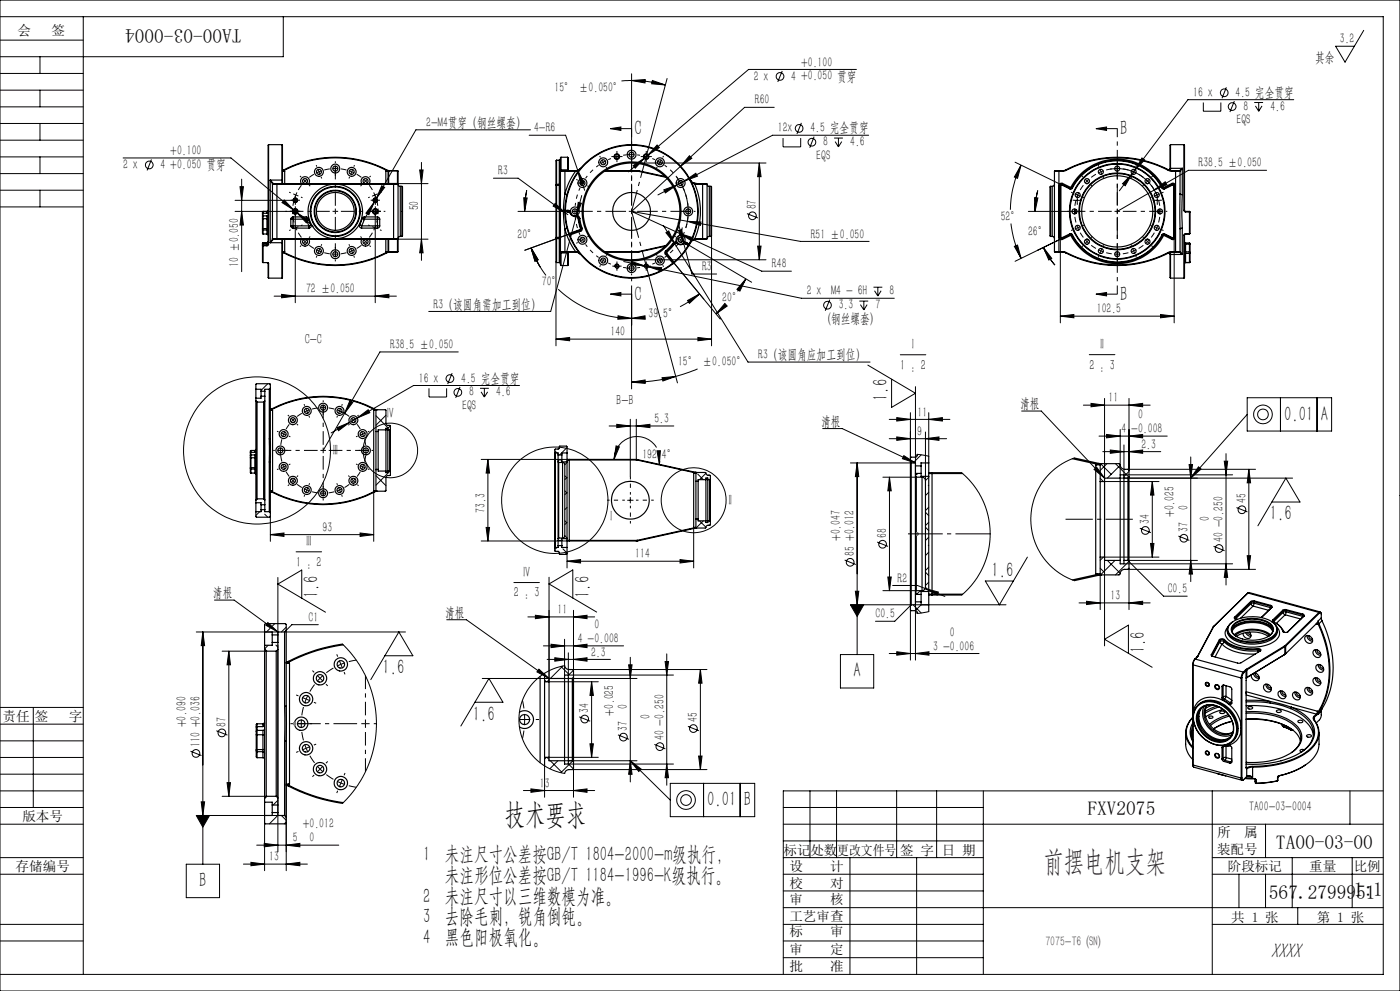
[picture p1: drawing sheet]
<svg xmlns="http://www.w3.org/2000/svg" width="420mm" height="297mm" viewBox="0 0 420 297" stroke-linecap="round" stroke-linejoin="round" font-family="sans-serif">
<defs><g id="words">
<text font-size="8.8" x="151.4" y="246.8">技术要求</text>
<text font-size="8.8" fill="#400040" x="313" y="260.9">前摆电机支架</text>
<text font-size="6.5" x="381.2" y="287.1">XXXX</text>
<g font-size="6.3">
<text x="190.4" y="40.5">C</text>
<text x="336.1" y="40.5">B</text>
<text x="190.4" y="90.1">C</text>
<text x="336.1" y="90.1">B</text>
<text x="266.3" y="120.2" transform="rotate(-90 266.3 120.2)">1.6</text>
<text x="385.3" y="126">0.01</text>
<text x="396.2" y="126">A</text>
<text x="380.9" y="156">1.6</text>
<text x="297.5" y="172.9">1.6</text>
<text x="95.5" y="179.2" transform="rotate(-90 95.5 179.2)">1.6</text>
<text x="176.8" y="179.2" transform="rotate(-90 176.8 179.2)">1.6</text>
<text x="343.5" y="195.8" transform="rotate(-90 343.5 195.8)">1.6</text>
<text x="114.8" y="202.1">1.6</text>
<text x="256.1" y="203">A</text>
<text x="141.8" y="216">1.6</text>
<text x="212.2" y="241.6">0.01</text>
<text x="223.1" y="241.6">B</text>
<text x="126.9" y="258.1">1 未注尺寸公差按GB/T 1804-2000-m级执行，</text>
<text x="59.8" y="265.8">B</text>
<text x="133.5" y="264.3">未注形位公差按GB/T 1184-1996-K级执行。</text>
<text x="126.9" y="270.5">2 未注尺寸以三维数模为准。</text>
<text x="126.9" y="276.7">3 去除毛刺，锐角倒钝。</text>
<text x="126.9" y="282.9">4 黑色阳极氧化。</text>
</g>
<g font-size="5.8">
<text x="72.5" y="8.5" transform="rotate(-180 72.5 8.5)">TA00-03-0004</text>
<text x="326.2" y="244.2">FXV2075</text>
<text x="382.8" y="254.4">TA00-03-00</text>
<text x="380.7" y="269.4">567.2799951</text>
<text x="406.1" y="268.4">1:1</text>
</g>
<g font-size="4.4">
<text x="91.4" y="103">C-C</text>
<text x="273.7" y="104.6">I</text>
<text x="330.2" y="104.5">II</text>
<text x="270.1" y="110.8">1 : 2</text>
<text x="326.8" y="110.8">2 : 3</text>
<text x="116.1" y="125.2">IV</text>
<text x="184.9" y="121.5">B-B</text>
<text x="99.9" y="136.4">III</text>
<text x="218.6" y="151.3">II</text>
<text x="183.1" y="156">I</text>
<text x="91.9" y="163.6">III</text>
<text x="88.8" y="169.9">1 : 2</text>
<text x="157" y="172.8">IV</text>
<text x="154.2" y="179">2 : 3</text>
</g>
<g font-size="4.2">
<text x="402" y="13">3.2</text>
<text x="240.3" y="20">+0.100</text>
<text x="394.5" y="18.6">其余</text>
<text x="166.4" y="27.5">15° ±0.050°</text>
<text x="226.2" y="24.1">2 x</text>
<text x="237.4" y="24.1">4 +0.050 贯穿</text>
<text x="358" y="29">16 x</text>
<text x="370.7" y="29">4.5 完全贯穿</text>
<text x="226.5" y="31.3">R60</text>
<text x="373" y="33.2">8</text>
<text x="381.1" y="33.2">4.6</text>
<text x="127.8" y="38.1">2-M4贯穿（钢丝螺套）</text>
<text x="160.2" y="39.7">4-R6</text>
<text x="233.4" y="39.7">12x</text>
<text x="243.1" y="39.7">4.5 完全贯穿</text>
<text x="371" y="37.3">EQS</text>
<text x="51.1" y="46.5">+0.100</text>
<text x="244.9" y="48">EQS</text>
<text x="247" y="43.8">8</text>
<text x="255" y="43.8">4.6</text>
<text x="36.9" y="50.7">2 x</text>
<text x="48.2" y="50.7">4 +0.050 贯穿</text>
<text x="149.5" y="52.6">R3</text>
<text x="359.6" y="50.2">R38.5 ±0.050</text>
<text x="125.6" y="63.1" transform="rotate(-90 125.6 63.1)">50</text>
<text x="227" y="62.8" transform="rotate(-90 227 62.8)">87</text>
<text x="155.3" y="71.6">20°</text>
<text x="243.2" y="71.5">R51 ±0.050</text>
<text x="300.2" y="66.1">52°</text>
<text x="308.4" y="70.8">26°</text>
<text x="71.7" y="79.9" transform="rotate(-90 71.7 79.9)">10 ±0.050</text>
<text x="210.6" y="81.3">R3</text>
<text x="231.6" y="80.4">R48</text>
<text x="91.8" y="87.9">72 ±0.050</text>
<text x="162.6" y="85.8">70°</text>
<text x="242" y="88.6">2 x M4 - 6H</text>
<text x="266.9" y="88.6">8</text>
<text x="130.1" y="92.5">R3（该圆角需加工到位）</text>
<text x="194.6" y="95.2">39.5°</text>
<text x="216.7" y="90.6">20°</text>
<text x="251.6" y="92.7">3.3</text>
<text x="262.6" y="92.7">7</text>
<text x="329.1" y="93.9">102.5</text>
<text x="183.1" y="100.8">140</text>
<text x="248.5" y="96.8">(钢丝螺套)</text>
<text x="117" y="104.6">R38.5 ±0.050</text>
<text x="227.5" y="107.7">R3（该圆角应加工到位）</text>
<text x="203.4" y="109.7">15° ±0.050°</text>
<text x="125.7" y="114.7">16 x</text>
<text x="138.4" y="114.7">4.5 完全贯穿</text>
<text x="140.7" y="118.8">8</text>
<text x="148.8" y="118.8">4.6</text>
<text x="138.7" y="123">EQS</text>
<text x="275.3" y="124.8">11</text>
<text x="306.1" y="122.3">清根</text>
<text x="332.6" y="120.6">11</text>
<text x="341.4" y="125.7">0</text>
<text x="196.3" y="126.8">5.3</text>
<text x="246.3" y="127.6">清根</text>
<text x="275.2" y="130.6">9</text>
<text x="336.4" y="129.9">4</text>
<text x="339.4" y="129.9">-0.008</text>
<text x="192.7" y="137.4">192.4°</text>
<text x="342.4" y="134.5">2.3</text>
<text x="145.5" y="153.7" transform="rotate(-90 145.5 153.7)">73.3</text>
<text x="352.3" y="155" transform="rotate(-90 352.3 155)">+0.025</text>
<text x="356.4" y="153" transform="rotate(-90 356.4 153)">0</text>
<text x="373.8" y="150.8" transform="rotate(-90 373.8 150.8)">45</text>
<text x="96.8" y="159.4">93</text>
<text x="266" y="161.2" transform="rotate(-90 266 161.2)">68</text>
<text x="344.9" y="157.1" transform="rotate(-90 344.9 157.1)">34</text>
<text x="356.4" y="159.4" transform="rotate(-90 356.4 159.4)">37</text>
<text x="362.8" y="156" transform="rotate(-90 362.8 156)">0</text>
<text x="190.6" y="167.4">114</text>
<text x="252.1" y="162.2" transform="rotate(-90 252.1 162.2)">+0.047</text>
<text x="256.3" y="166.6" transform="rotate(-90 256.3 166.6)">85 +0.012</text>
<text x="367" y="162.5" transform="rotate(-90 367 162.5)">40 -0.250</text>
<text x="63.9" y="178.9">清根</text>
<text x="269.3" y="174.6">R2</text>
<text x="333.2" y="179.8">13</text>
<text x="350.3" y="177.8">C0.5</text>
<text x="133.5" y="184.9">清根</text>
<text x="167.3" y="184.1">11</text>
<text x="262.7" y="185.3">C0.5</text>
<text x="92.6" y="186.4">C1</text>
<text x="178.3" y="188.6">0</text>
<text x="285" y="190.8">0</text>
<text x="173.4" y="192.7">4 -0.008</text>
<text x="177.3" y="196.8">2.3</text>
<text x="280" y="195">3 -0.006</text>
<text x="176.7" y="213.6" transform="rotate(-90 176.7 213.6)">34</text>
<text x="184.1" y="214.6" transform="rotate(-90 184.1 214.6)">+0.025</text>
<text x="188.3" y="212.6" transform="rotate(-90 188.3 212.6)">0</text>
<text x="195.1" y="215.4" transform="rotate(-90 195.1 215.4)">0</text>
<text x="55.9" y="218" transform="rotate(-90 55.9 218)">+0.090</text>
<text x="67.8" y="217.7" transform="rotate(-90 67.8 217.7)">87</text>
<text x="188.3" y="219" transform="rotate(-90 188.3 219)">37</text>
<text x="199.2" y="221.8" transform="rotate(-90 199.2 221.8)">40 -0.250</text>
<text x="209.3" y="216.4" transform="rotate(-90 209.3 216.4)">45</text>
<text x="60.1" y="223.9" transform="rotate(-90 60.1 223.9)">110 +0.036</text>
<text x="162" y="236.1">13</text>
<text x="374.8" y="242.9">TA00-03-0004</text>
<text x="90.8" y="248.3">+0.012</text>
<text x="87.9" y="252.4">5</text>
<text x="92.9" y="252.4">0</text>
<text x="80.8" y="258.1">13</text>
</g>
<text font-size="4.2" fill="#400040" x="313.6" y="283.5">7075-T6 (SN)</text>
<g font-size="4.1">
<text x="5.3" y="10.6">会</text>
<text x="15.4" y="10.6">签</text>
<text x=".8" y="216.1">责任</text>
<text x="10.4" y="216.1">签</text>
<text x="20.6" y="216.1">字</text>
<text x="6.7" y="246.1">版本号</text>
<text x="365.1" y="251">所</text>
<text x="373.3" y="251">属</text>
<text x="235.1" y="256.1">标记</text>
<text x="243.1" y="256.1">处数</text>
<text x="251.2" y="256.1">更改文件号</text>
<text x="270" y="256.1">签 字</text>
<text x="282.6" y="256.1">日 期</text>
<text x="365.1" y="256">装配号</text>
<text x="4.7" y="261.1">存储编号</text>
<text x="236.8" y="260.9">设</text>
<text x="249" y="260.9">计</text>
<text x="368.4" y="260.9">阶段标记</text>
<text x="392.7" y="260.9">重量</text>
<text x="406.1" y="260.9">比例</text>
<text x="236.8" y="266.1">校</text>
<text x="249" y="266.1">对</text>
<text x="236.8" y="270.9">审</text>
<text x="249" y="270.9">核</text>
<text x="236.8" y="276.1">工艺审查</text>
<text x="236.8" y="280.7">标</text>
<text x="249" y="280.7">审</text>
<text x="369.4" y="276.4">共 1 张</text>
<text x="395" y="276.4">第 1 张</text>
<text x="236.8" y="286">审</text>
<text x="249" y="286">定</text>
<text x="236.8" y="291">批</text>
<text x="249" y="291">准</text>
</g>
</g></defs>
<g fill="none" stroke="#000" stroke-width=".35">
<path d="M80.6 43.4v29.8M80.6 43.4l-.2 29.7M80.6 43.4h4M81.1 54l.6 1.1M81.1 54v18.7M81.1 54l.8 1M81.1 54h3.5M81.7 55.2h37.7M81.7 55.1v.1M81.7 55.2v16.3M81.9 55h1.2M81.9 55h.1"/>
<path d="M81.9 55l-.2 .2M81.9 55l-.2 .1M83.1 55h35M83.1 55v16.7M84.6 43.4v10.6M84.6 54v1M84.6 55h.1M84.6 43.4l.1 10.6M84.6 54h.1M84.7 54v1M84.7 51.3h.7M84.7 51.1h.3"/>
<path d="M85 51.2l.4 .1M85 51.1v.1M85.2 50.9l-.5 .2M85.2 50.9a33.3 33.3 0 0 1 30.8 0M85.2 50.9l.1 .1M85.3 51l-.3 .2M85.3 51a33.3 33.3 0 0 1 30.6 0M85.4 51.3v3.7M88.2 59.7l.8 .1M90.4 55a1.33 1.33 0 0 1 1.1-2.1 1.33 1.33 0 0 1 1.1 2.1M91.4 55a.74 .74 0 0 1-.5-1.1 .74 .74 0 0 1 1.2 0 .74 .74 0 0 1-.5 1.1M108.5 55a1.34 1.34 0 0 1 1.2-2.1 1.34 1.34 0 0 1 1.1 2.1"/>
<path d="M109.5 55a.75 .75 0 0 1-.5-1.1 .75 .75 0 0 1 1.3 0 .75 .75 0 0 1-.5 1.1M113 59.7l-.9 .1M115.7 51.3h.7M115.7 51.3v3.7M115.9 51l.3 .2M116 50.9l.9 .2M116 50.9l-.1 .1M116.2 51.2l-.5 .1M116.2 51.1h.4M116.2 51.1v.1M116.4 51.3v.1M116.4 51.4v3.6"/>
<path d="M116.6 55h.1M116.6 51.1v.1M116.6 51.1h2.6M116.6 55h2.6M116.6 55h-.1M116.6 51.2v3.8M116.6 51.2l-.2 .2M116.6 51.1l-.2 .2M118.1 55h1.1M118.1 55v16.7M119.2 55h.1M119.2 55l.2 .2"/>
<path d="M119.2 51.1v.1M119.2 51.1l.2 .3M119.2 51.2v3.8M119.2 51.2l.2 .2M119.4 55.2l.2 .5 .5 .1M119.4 51.4v24M120.1 55.8v15.1M120.1 55.8h.5M120.6 55.8l.2 .2v14.7l-.2 .2M120.6 55.8v15.1M166.8 55.4v.2M166.8 55.6v15.6"/>
<path d="M166.8 55.6h1M167 55.2v16.3M167 48v7.2M167 48l-.2 .2v7.2M167 55.2h.8M167 55.2l-.2 .2M167 48h.8M167.8 55.6h.3M167.8 55.2v.4M167.8 48v7.2M167.8 55.6v15.6M168.1 54.9l-.3 .3"/>
<path d="M168.1 47.7l-.3 .3M168.1 51.3h4.6M168.1 51v.3M168.1 51.3v24.1M168.3 51.1h1.2M168.3 50.9v.2M168.3 47.1v3.8M168.3 47.1l-.2 .2v3.7M168.3 47.1h2M168.3 51.1l-.2 .2M168.3 50.9h2M168.3 50.9l-.2 .1"/>
<path d="M169.5 58.1l-.5 5.6 .5 4.9M169.5 58.1l.6 .2M169.5 51.1v7M169.5 51.1h3.2M170.3 50.9v.2M170.3 47.1v3.8M170.3 47.1l.2 .2v3.7M170.3 50.9l.2 .1M170.5 51v.1M172.7 51.1l.9-.2 .6-.5-.7 .6-.8 .3M172.7 51.3a19.8 19.8 0 0 0-3.2 6.8M172.7 51.3h.1"/>
<path d="M172.7 51.1h.1M172.7 51.1v.2M181.4 51.3h9.8M181.6 51.1h9.6M191.2 51.3l.4 .1M191.2 51.1l.5 .1M191.2 51.1v.2M191.6 51.4l8.1 1.7M191.7 51.2l-.1 .2M191.7 51.2l7.8 1.7M204.2 54.1l.3 .1M207.9 54.7l1 .3"/>
<path d="M208.4 55.1a20.8 20.8 0 0 1 0 16.5M208.4 55.1l.5 .1M208.5 55l-.9-.4-.5-.6 .5 .7 .8 .4M208.5 55h.4M208.5 55l-.1 .1M208.9 55.2h3.2M208.9 55v.2M208.9 55h1.9M208.9 55h.4M208.9 55h.1M210.8 55h1.1l.2 .2M210.8 55v16.7"/>
<path d="M212.1 55.2l.2 .5 .5 .1M212.1 55.2v16.3M212.8 55.8v15.1M212.8 55.8h.5M213.3 55.8l.2 .2v14.7l-.2 .2M213.3 55.8v15.1M315.2 55.8l-.2 .2v14.7l.2 .2M315.2 55.8v15.1M315.2 55.8h.5M315.7 55.8v15.1M316.3 55.2l-.2 .5-.4 .1M316.3 51.3h2.5"/>
<path d="M316.3 51.3v24.1M317.7 51.1l-1.4 .2M317.7 51.1h1.1M317.7 51.1v24.5M317.7 55.6h.4M317.7 55.6v15.6M318.1 55.6h.2M318.1 55.6v15.6M318.3 55.6v15.6M318.5 55.4l-.2 .2M318.5 55.4l2.5 1.3M318.6 55.3h-.4l-.1 .3"/>
<path d="M318.6 55.3l-.1 .1M318.6 55.3l2.5 1.2M318.7 55l-.1 .3M318.7 55a.68 .68 0 0 0-1 .6M318.7 55l2.5 1.2M318.8 51.1v.2M319.8 50.9l-1 .2M319.8 50.9a33.4 33.4 0 0 1 30.8 0M319.8 50.9v.1M319.8 51l-1 .3M319.8 51a33.3 33.3 0 0 1 30.7 0M321.1 56.5l-.1 .2"/>
<path d="M321.2 56.2l-.1 .3M321.2 56.2l.3 .1M321.2 56.2a15.7 15.7 0 0 1 27.9 0M321.5 56.3l-.4 .2M321.5 56.3a15.3 15.3 0 0 1 27.3 0M321.5 56.3l.2 .1M321.7 56.4l-.7 .3M321.7 56.4a15.2 15.2 0 0 1 27 0M326 55h.2M344.1 55h.2M348.7 56.4l.6 .3M348.8 56.3l.5 .2"/>
<path d="M348.8 56.3l-.1 .1M349.1 56.2l-.3 .1M349.1 56.2l.2 .3M349.3 56.5v.2M350.5 51l1 .3M350.6 50.9l.9 .2M350.6 50.9l-.1 .1M351 50.5v.6M351.2 43.4v7M351.2 50.4v.7M351.2 43.4l-.2 7.1M351.2 43.4h4"/>
<path d="M351.2 50.4h3.5M351.2 50.4l-.2 .1M351.5 51.3h2.5M351.5 51.1h1.2M351.5 51.1v.2M351.6 55l.2 .3M351.6 55a.65 .65 0 0 1 1 .6M351.6 55l-2.5 1.2M351.8 55.3h.3l.1 .3M351.8 55.3l-2.5 1.2M351.8 55.3v.1M351.8 55.4l.3 .2"/>
<path d="M351.8 55.4l-2.5 1.3M352.1 55.6h.1M352.1 55.6v15.6M352.2 55.6h.4M352.2 55.6v15.6M352.6 55.6v15.6M352.7 51.1h1.1M352.7 51.1v24.5M353.8 51.1l.2 .2M354 58.1v10.5M354 58.1l.7 .2M354 51.3v6.8"/>
<path d="M354.7 58.3v10.1M354.7 50.4v7.9M354.7 50.4l-.7 .9M354.7 50.4l-.9 .7M355.2 43.4v19.6M355.2 43.4l.2 .1v19.5M78.7 73.6v5l.2 .1M78.7 73.1v.1M78.7 68.6v.2M78.7 65.6v3M78.7 64.8v.8M78.7 64v.8"/>
<path d="M78.7 73.6l.2 .1M78.7 68.8v1.2l.2 .1M78.7 73.2v.4M78.7 68.8l.2 .1M78.9 78.7h1.4l.3 .3M78.9 73.7v5M78.9 72.9v.1M78.9 72.8v.1M78.9 72.8l-.2 .3M78.9 68.5v.4M78.9 65.5v3M78.9 63.9v.8"/>
<path d="M78.9 64.7v.8M78.9 63.4v.5M78.9 63.4l-.2 .6M78.9 63.4h1.2M78.9 72.9h1.2M78.9 72.9l-.2 .2M78.9 72.8h1.2M78.9 64.7h1.2M78.9 64.7l-.2 .1M78.9 73.7h1.2M78.9 68.9v1.2M78.9 73v.7"/>
<path d="M78.9 73h1.2M78.9 73l-.2 .2M78.9 68.9h1.2M78.9 68.5h1.2M78.9 68.5l-.2 .1M78.9 65.5h1.2M78.9 65.5l-.2 .1M78.9 70.1h1.2M78.9 63.9h1.2M78.9 63.9l-.2 .1M80.1 72.8l.3-.3-.2 .3M80.1 64.7h.1"/>
<path d="M80.1 68.5v.4M80.1 68.9l.3 .3M80.1 65.5v3M80.1 70.1l.3 .3M80.1 63.4v.5M80.1 72.9v.1M80.1 72.8v.1M80.1 64.7v.8M80.1 68.9v1.2M80.1 73v.7M80.3 78.7l.1 .2M80.4 72.5l-.3 .4"/>
<path d="M80.4 73.1l-.2 .3-1.5 .2M80.4 72.7l-.3 .3M80.4 78.9l.2 4.5M80.4 68.4l-.3 .1M80.4 65.5h-.3M80.4 64.5l-.2 .2M80.4 63.3l-.3 .6M80.4 63l-.3 .4M80.4 73.1l.2 .1M80.4 78.9l.2 .1M80.6 79v4.4M80.6 73.2l-.5 .5"/>
<path d="M81.1 72.7h3.5M81.7 71.5h37.7M81.7 71.6l-.6 1.1M81.7 71.5v.1M81.7 71.5l.2 .2M81.7 71.6l.2 .2M81.9 71.7h1.2M81.9 71.8l-.8 .9M81.9 71.7v.1M83.1 71.7h35M84.6 72.7v10.7M84.6 71.7h.1"/>
<path d="M84.6 71.7v1M84.7 71.7v1M84.7 72.7l-.1 10.7M84.7 75.4h.7M84.7 75.6h.3M84.7 75.6l.5 .2M84.7 72.7h-.1M85 75.5l.3 .2M85 75.5v.1M85.2 75.8a33.3 33.3 0 0 0 30.8 0M85.3 75.7a33.3 33.3 0 0 0 30.6 0M85.3 75.7l-.1 .1"/>
<path d="M85.4 75.4l-.4 .1M85.4 71.7v3.7M87.2 67.7l.3 .5 .4 .2M87.2 67.7h.7M87.2 65.7h.7M87.2 65.7v2M87.9 65l-.6 .3-.1 .4M87.9 67.7v.7M87.9 65v.7M87.9 65h4M87.9 68.4h4.8M87.9 65.7h4"/>
<path d="M87.9 67.7h4.8M87.9 65.7v2M88.2 62.8a.71 .71 0 0 1 0 1.1M89 62.8v1.1M90.4 71.7a1.33 1.33 0 0 0 1.1 2.1 1.33 1.33 0 0 0 1.1-2.1M91.4 71.7a.76 .76 0 0 0-.5 1.1 .76 .76 0 0 0 1.3 0 .76 .76 0 0 0-.6-1.1M91.9 65l.6 .5M91.9 65v.7M91.9 65.7l.8 2M92.5 65.5l.8 1.9M92.5 65.5l-.6 .2M92.7 67.7v.7"/>
<path d="M93.3 67.4a.65 .65 0 0 1-.6 1M93.3 67.4l-.6 .3M107.9 67.4a.68 .68 0 0 0 .6 1M107.9 67.4l.6 .3M108.5 67.7v.7M108.5 68.4h4.7M108.5 67.7h4.7M108.5 71.7a1.34 1.34 0 0 0 1.2 2.1 1.34 1.34 0 0 0 1.1-2.1M108.6 65.5l-.7 1.9M108.6 65.5l.7 .2M109.3 65l-.7 .5M109.3 65v.7"/>
<path d="M109.3 65.7l-.8 2M109.3 65h3.9M109.3 65.7h3.9M109.5 71.7a.76 .76 0 0 0-.5 1.2 .76 .76 0 0 0 1.3 0 .76 .76 0 0 0-.5-1.2M112.2 62.8v1.1M112.9 62.8a.77 .77 0 0 0 0 1.1M113.2 65l.5 .2 .2 .5M113.2 65.7h.7M113.2 65v.7M113.2 67.7h.7M113.2 67.7v.7M113.2 65.7v2"/>
<path d="M113.9 67.7l-.2 .5-.5 .2M113.9 65.7v2M115.7 75.4l.5 .1M115.7 71.7v3.7M115.9 75.7l.1 .1M116.2 75.5l-.3 .2M116.2 75.5v.1M116.2 75.6h.4M116.4 75.4h-.7M116.4 71.7v3.7M116.4 75.4l.2 .2M116.5 71.7l.1 .1"/>
<path d="M116.6 71.7v.1M116.6 75.5v.1M116.6 75.5h2.6M116.6 71.8h2.6M116.6 71.8v3.7M116.9 75.6l-.9 .2M118.1 71.7h1.1M119.2 71.7v.1M119.2 75.5v.1M119.2 71.8v3.7M119.4 71.5v.1M119.4 75.4h.1"/>
<path d="M119.4 71.5l-.2 .2M119.4 71.6l-.2 .2M119.4 75.4l-.2 .2M120.1 70.9l-.6 .3-.1 .3M120.1 70.9h.5M166.8 71.2v.1M166.8 71.3v7.2l.2 .2M166.8 71.3l.2 .2M166.8 71.2h1M167 71.5v7.2M167 71.5h.8M167 78.7h.8"/>
<path d="M167.8 71.5l.3 .3M167.8 78.7l.3 .3M167.8 71.2h.3M167.8 71.2v.3M167.8 71.5v7.2M168.1 75.4h4.6M168.1 75.4v.3M168.1 75.7v3.7l.2 .2M168.1 75.4l.2 .2M168.1 75.7l.2 .1M168.3 75.6h1.2M168.3 75.6v.2"/>
<path d="M168.3 75.8v3.8M168.3 79.6h2M168.3 75.8h2M169.5 63.5a19.2 19.2 0 0 0 1.1 6.6M169.5 63v.5M169.5 63a20 20 0 0 1 25.2-18.9 20 20 0 0 1 12.2 29.1M169.5 68.6a19.8 19.8 0 0 0 3.2 6.8M169.5 63.5h.9M169.5 63h.9M169.5 68.6v7M169.5 75.6h3.2M169.6 63.4v.1a20.1 20.1 0 0 0 1.2 6.5"/>
<path d="M169.6 63.4a19.8 19.8 0 0 1 24.9-19.2 19.8 19.8 0 0 1 12.2 28.9M169.6 63.4h.8M169.6 63.4l-.1 .1M170.1 68.4l-.6 .2M170.3 75.6v.2M170.3 75.8v3.8M170.4 63.5l.4 .1 .3 .4M170.4 63.4l.5 .1 .4 .4M170.4 63v.4M170.4 63l.7 .3M170.4 63.4v.1M170.5 75.6v.1"/>
<path d="M170.5 75.7v3.7l-.2 .2M170.5 75.7l-.2 .1M170.6 70.1l.2 .4M170.6 70.1h.2M170.8 70.5a20 20 0 0 0 31.1 8.5M170.8 70l-.2 .1M170.8 70v.1M170.8 70.1l.2 .3M171 70.4a19.8 19.8 0 0 0 30.8 8.5M171 70.4l-.2 .1M171.1 64a1.42 1.42 0 0 0 1.5 .8M171.1 63.3l.2 .6"/>
<path d="M171.1 63.3a1.34 1.34 0 0 1 2-1.1 1.34 1.34 0 0 1 .1 2.3M171.3 63.9a1.29 1.29 0 0 0 1.2 .8M171.3 63.9l-.2 .1M172.5 64.7a.97 .97 0 0 1 1.1 .8M172.5 64.7l.1 .1M172.6 64.8l.5 .2 .4 .6M172.7 75.4l.8 .3 .7 .6-.6-.5-.9-.2M172.7 75.4h.1M172.7 75.6h.1M172.7 75.4v.2M173.2 64.5l.4 .3 .4 .7M173.2 64.5l-.7 .2"/>
<path d="M173.5 65.6l.7 3M173.6 65.5l.7 3M173.6 65.5l-.1 .1M174 65.5h-.4M174 65.5l.6 2.9M174.1 68.8l-3.3 1.2M174.1 68.8v.1M174.1 68.9l.1 .3M174.1 68.9l-3.3 1.2M174.2 68.6l-.1 .2M174.2 69.2l-3.2 1.2M174.3 68.5l-.2 .4"/>
<path d="M174.3 68.5l-.1 .1M174.6 68.4l-.3 .1M174.6 68.4v.6l-.4 .2M181.4 75.4h9.8M181.6 75.6h9.6M191.2 75.4v.2M191.6 75.4h-.4M191.6 75.4l.1 .1M191.7 75.5l-.5 .1M199.5 73.8l-7.8 1.7M199.6 76.2l2.2 2.7M199.7 75.2l.2 .3"/>
<path d="M199.7 75.2l-.3 .5 .2 .5M199.7 73.6l-8.1 1.8M199.8 75.9l-.2 .3M199.8 75.9l2.3 2.8M199.9 75.5l-.1 .4M199.9 75.5l.1 .1M200 75.6v.2M200 75.8l-.2 .1M200 75.8l2.2 2.8M201.8 73l.3 .2M201.8 73l-2.1 2.2M201.8 78.9l.1 .1"/>
<path d="M202.1 78.7l-.3 .2M202.1 78.7h.2M202.1 73.2l-2.2 2.3M202.1 73.2l.1 .1M202.2 73.3l-2.2 2.3M202.2 78.6l.1 .1M202.2 78.6l-.1 .1M202.3 78.7l-.4 .3M203 72.5l-.6 .1-.6 .4M203 72.5l.4 .5M203 72.5a1.34 1.34 0 0 1 1.2-2 1.34 1.34 0 0 1 1.1 2.1M203.3 73.1l-.4-.1-.7 .3"/>
<path d="M203.3 73.1a1.4 1.4 0 0 0 1.6 .1M203.4 73a1.05 1.05 0 0 0-1.3 .2M203.4 73l.8 .2 .7-.2M203.4 73l-.1 .1M204.5 72.5l-.3 .1M204.9 73h.9M204.9 73v.2M204.9 73.2h.9M205.3 72.6l.7 .1M205.3 72.6l-.4 .4M205.8 73.2l.7 .4M205.8 73v.2"/>
<path d="M205.8 73l.8 .4M206 72.7l-.2 .3M206 72.7l.7 .4M206.5 73.6a20.8 20.8 0 0 1-4.3 5M206.5 73.6l.1 .1M206.6 73.4l-.1 .2M206.6 73.4v.3M206.6 73.7a20.9 20.9 0 0 1-4.3 5M206.7 73.1l-.1 .3M206.7 73.1l.2 .1M206.9 73.2l-.3 .5M208.4 71.6l-.8 .4-.5 .7 .7-.7 .7-.2"/>
<path d="M208.4 71.6l.1 .2M208.9 71.5l-.5 .1M208.9 71.7l-.4 .1M208.9 71.5h3.2M208.9 71.5v.2M208.9 71.7h1.9M208.9 71.7v.1M208.9 71.8l-1 .2M209.3 71.7l-.4 .1M212.1 71.5l-1.3 .2M212.8 70.9l-.6 .3-.1 .3M212.8 70.9h.5"/>
<path d="M315.2 70.9h.5M315.7 70.9l.4 .1 .2 .5M316.3 75.4l1.4 .2M316.3 75.4h2.5M317.7 75.6h1.1M317.7 71.2a.68 .68 0 0 0 1 .6M317.7 71.2h.4M318.1 71.2l.1 .2 .4 .1M318.1 71.2h.2M318.3 71.2l.2 .1M318.5 71.3l.1 .2M318.6 71.5l.1 .3"/>
<path d="M318.8 75.4l1 .3M318.8 75.6l1 .2M318.8 75.4v.2M319.8 75.8a33.4 33.4 0 0 0 30.8 0M319.8 75.7a33.3 33.3 0 0 0 30.7 0M319.8 75.7v.1M321 70.1l.7 .2M321 70.1l-2.5 1.2M321 70.1l.1 .1M321.1 70.2l.4 .2M321.1 70.2l.1 .3M321.1 70.2l-2.5 1.3"/>
<path d="M321.2 70.5a15.7 15.7 0 0 0 27.9 0M321.2 70.5l-2.5 1.3M321.5 70.4a15.3 15.3 0 0 0 27.3 0M321.5 70.4l-.3 .1M321.7 70.3a15.2 15.2 0 0 0 27 0M321.7 70.3l-.2 .1M322.8 62.8l-.3 .4 .3 .7M326 71.7h.2M344.1 71.7h.2M347.5 62.8l.3 .4-.3 .7M348.7 70.3l.1 .1M348.8 70.4l.3 .1"/>
<path d="M349.1 70.5l2.5 1.3M349.3 70.2l-.5 .2M349.3 70.2l-.2 .3M349.3 70.2l2.5 1.3M349.3 70.1l-.6 .2M349.3 70.1l2.5 1.2M349.3 70.1v.1M350.5 75.7l.1 .1M351 75.6v.6M351 76.2l.2 7.2M351 76.2l.2 .1M351.2 76.3v7.1"/>
<path d="M351.2 75.6v.7M351.2 76.3h3.5M351.5 75.4l-1 .3M351.5 75.6l-.9 .2M351.5 75.4h2.5M351.5 75.6h1.2M351.5 75.4v.2M351.8 71.5l-.2 .3M351.8 71.3v.2M352.1 71.2l-.3 .1M352.1 71.2h.1M352.2 71.2l-.1 .2-.3 .1"/>
<path d="M352.2 71.2h.4M352.6 71.2a.65 .65 0 0 1-1 .6M352.7 75.6h1.1M353.8 75.6l.9 .7M354 75.4l.7 .9M354 75.4l-.2 .2M354 68.6v6.8M354.7 68.4l-.7 .2M354.7 68.4v7.9M355.2 63l.5 .5M355.2 70.5v12.9M355.2 63h.2"/>
<path d="M355.4 72.5l.3 .3M355.4 63l.3 .4M355.4 70.4v12.8l-.2 .2M355.4 75.2l.3 .3M355.4 73l.3 .2M355.4 70.4l-.2 .1M355.7 70.1l-.4 .1-.1 .3M355.7 78.7h-.3M355.7 70.1l-.3 .3M355.7 75.5v.4M355.7 75.9l-.3 .3M355.7 78.7l-.3 .2"/>
<path d="M355.7 73.2v2.3M355.7 72.8v.4M355.7 78.7h1.1M355.7 63.5h1.3M355.7 63.4h1.1M355.7 75.5h1.1M355.7 72.8h1.1M355.7 70.1h1.1M355.7 63.4v.1M355.7 70.1h.1M355.7 75.9v2.8M355.7 75.9h1.1"/>
<path d="M355.7 73.2h1.1M356.8 63.4v6.7M356.8 75.5v.4M356.8 73.2v2.3M356.8 72.8v.4M356.8 72.8l.2 .5M356.8 70.1h.1M356.8 75.9v2.8M356.8 63.4l.2 .1M356.8 75.5l.2 .1M356.8 73.2l.2 .1M357 63.5v6.5"/>
<path d="M357 75.6v.2M357 73.3v2.3M357 70l-.2 .1M357 75.8l-.2 .1M357 75.8v2.8l-.2 .1M80.6 83.4h4M351.2 83.4h4M76.8 116.7v2.6M76.8 116.7h1.5v.6M76.8 119.3v.9M78.3 117.3v1.4M78.3 118.7v.6h-1.5"/>
<path d="M78.3 117.3h1.1M78.3 118.7h1.1M79.4 117.3v1.4M79.4 118.7v1.5M80.8 116.7v14.8M80.8 116.7h-1.4v.6M81.1 116.3v15.2M81.1 116.3v-1.1l-.2-.2h-4l-.1 .2v1.5M81.1 116.3l-.3 .4M75.1 137.2v3M75.1 136.5v.7M75.1 135.6v.9"/>
<path d="M75.3 137.2v3M75.3 135.6v.7M75.3 136.3v.9M75.3 135v.6M75.3 135l-.2 .6M75.3 136.3h1.1M75.3 136.3l-.2 .2M75.3 137.2h1.1M75.3 137.2h-.2M75.3 135.6h1.1M75.3 135.6h-.2M75.3 135h1.1"/>
<path d="M76.4 136.3h.1M76.4 137.2v3M76.4 135v.6M76.4 136.3v.9M76.8 120.2v29.6M76.8 137.2h-.4M76.8 136.1l-.3 .2M76.8 134.9l-.4 .7M76.8 134.7l-.4 .3M76.8 120.2l.3 .3M77.1 120.5v29M77.1 120.5h2"/>
<path d="M79.1 120.5v29M79.4 120.2v29.6M79.4 120.2l-.3 .3M80.8 131.5v7M80.8 138.5v14.8M80.8 138.5h.3M81.1 138.5v15.2M81.1 131.5v7M81.1 122.9h.7M81.1 122.8h.3M81.1 131.5h-.3M81.4 122.8l.4 .1"/>
<path d="M81.5 122.6l-.4 .1M81.5 122.6a33.4 33.4 0 0 1 30.9 0M81.5 122.6l.1 .1M81.6 122.7l-.2 .1M81.6 122.7a33.3 33.3 0 0 1 30.7 0M81.8 122.9v24.2M112.1 122.9h.7M112.1 122.9v24.2M112.3 122.7l.2 .1M112.4 122.6l.9 .2M112.4 122.6l-.1 .1M112.5 122.8l-.4 .1"/>
<path d="M112.8 129.3v11.4M112.8 129.3h.7M112.8 122.9v6.4M112.9 122.8l2.9 .1v4.1l.4 .5 .9 .2v1M112.9 122.8h-.4M112.9 122.8l-.1 .1M113.5 129.3v11.4M115.8 128.8v12.4M115.8 128.8h-2.3v.5M115.8 128.8v-.5h.5v.5M116.3 128.8v12.4M116.3 128.8h.6"/>
<path d="M116.9 128.8v12.4M117.1 128.7v12.7M117.1 128.7l-.2 .1M166.4 135.6v-.8l1.2-.3 .3-.8h2l.2 .2v1.8M166.4 135.6v28.6M166.4 135.6l.2 .1M166.6 135.7v28.4M166.6 135.7h.8v.6M167.4 136.3v1.5M167.4 138.4v23M167.4 138.4l.2 .2M167.4 137.8h1.2"/>
<path d="M167.4 137.8v.6M167.4 136.3h1.2M167.6 138.6v22.7M167.6 138.6h1.2M168.6 136.3v1.5M168.6 137.8v.6h1.5M168.8 138.6l.6 .5v21.6l-.6 .6M168.8 138.6v22.7M170.1 135.7v2.7M170.1 137.9h20.8M170.1 137.7h.7M170.1 135.7h-1.5v.6"/>
<path d="M170.1 138.4v23M170.8 137.7v24.4M170.8 137.7h20.1M190.9 137.9h.4M190.9 137.7l.4 .1M190.9 137.7v.2M191.3 137.9l17.1 3.8M191.3 137.8v.1M191.3 137.8l17.3 3.7M273.1 138.5v43M273.1 138.5l.3 .2M273.4 138.7v42.6"/>
<path d="M273.4 138.7h1.2v.9M274.6 139.6v2.3M274.6 139.6h1.7M275.1 136.2l-.2 .7-1.5 .1-.3 .3v1.2M276.3 139.6v2.3M278.6 138.7v4.1M278.6 138.7h-2.3v.9M278.6 136.7v2M321.7 137.5l7.7 1.7M322.3 137.3l7.3 1.6M328.7 139.3h1.4M328.7 139.3v32.7"/>
<path d="M329.4 139.2l-.7 .1M329.6 138.9l.9 .1M329.6 138.9v.1M330.1 139.3v5M330.4 139h5.3l.4 .3a1.33 1.33 0 0 0 1.3 1.3h1l.3 .4v2M330.4 139h-1v.2M330.4 139l-.3 .3M75.1 140.2v.2M75.1 140.4l.2 .2M75.1 140.4v1.2l.2 .2M75.3 140.2v.4M75.3 140.6h1.1"/>
<path d="M75.3 140.2h1.1M75.3 140.2h-.2M75.3 141.8h1.1M75.3 140.6v1.2M76.4 140.2v.4M76.4 140.6l.4 .3M76.4 141.8l.4 .3M76.4 140.6v1.2M76.8 150.7v2.6M76.8 140l-.4 .2M76.8 153.3v1.5l.1 .2h4l.2-.2v-1.1M76.8 150.7h1.5v.6"/>
<path d="M76.8 149.8v.9M77.1 149.5h2M77.1 149.5l-.3 .3M78.3 151.3v1.4M78.3 152.7v.6h-1.5M78.3 152.7h1.1M78.3 151.3h1.1M79.1 149.5l.3 .3M79.4 151.3v1.4M79.4 152.7v.6h1.4M79.4 149.8v1.5M80.8 153.3l.3 .4"/>
<path d="M81.1 147.1h.7M81.1 147.3l.4 .2M81.4 147.2h-.3M81.4 147.2l.2 .1M81.5 147.5a33.4 33.4 0 0 0 30.9 0M81.6 147.3a33.3 33.3 0 0 0 30.7 0M81.6 147.3l-.1 .2M81.8 147.1l-.4 .1M112.1 147.1h.7M112.1 147.1l.4 .1M112.3 147.3l.1 .2M112.5 147.2h.4"/>
<path d="M112.5 147.2l-.2 .1M112.8 140.7h.7M112.8 147.1l.1 .1M112.8 140.7v6.4M113.3 147.2l-.9 .3M113.5 140.7v.5h2.3M115.8 141.2v.5h.5v-.5M116.3 141.2h.6M116.9 141.2l.2 .2M117.1 141.4v.9l-.9 .3-.4 .4v4.1l-2.9 .1M208.1 158.1h.3M208.1 158.1h.7"/>
<path d="M208.1 141.7h.7M208.1 141.7v16.4M208.4 158.1l.6 .2M208.4 141.7h-.3M208.4 158.1l-17.1 3.8M208.6 141.5l.4 .1M208.6 141.5v.1M208.6 158.3h.1M208.6 158.3l-17.3 3.8M208.8 144.2v11.4M208.8 144.2h.6M208.8 141.7v2.5"/>
<path d="M208.8 155.6v2.5M208.8 158.1l.2 .2M208.8 155.6h.6M209 141.6h2.6l.5 .7 1 .3v1M209 141.6l-.6 .1M209 141.6l-.2 .1M209 158.3h-.4M209.4 144.2v11.4M209.4 155.6v.5h2.4M211.8 143.8v12.3M211.8 143.8v-.5h.5v.5M211.8 156.1v.5h.5v-.5"/>
<path d="M211.8 143.8h-2.4v.4M212.3 143.8v12.3M212.3 143.8h.6M212.3 156.1h.6M212.9 143.8v12.3M212.9 156.1l.2 .1M213.1 143.6v12.6M213.1 156.2v1.1l-1 .2-.5 .8h-2.6M213.1 143.6l-.2 .2M274.6 142.8v34.5M274.6 142.8l.3 .2M274.6 141.9h1.7"/>
<path d="M274.6 141.9v.9M274.9 143v34M274.9 143h1.7M276.3 141.9v.9h2.3M276.6 143a1.02 1.02 0 0 1 1 1v32a1.09 1.09 0 0 1-1 1M276.6 143v34M278.6 141.9h10.2M278.6 141.7h1M278.6 142.8v34.5M279.6 141.7v36.6M279.6 141.7h8.9M330.1 144.3v22.7"/>
<path d="M330.1 144.3h1.3M331.4 144.3v22.7M336.1 143.3v24.7M336.1 143.3v-1h1.1v1M336.1 143.3h-4.7v1M337.2 143.3v24.7M337.2 143.3h1.2M338.4 143.3v24.7M338.7 143v25.3M338.7 143l-.3 .3M166.6 164.1l-.2 .1M167.4 162v1.5"/>
<path d="M167.4 162h1.2M167.4 161.4v.6M167.4 163.5v.6h-.8M167.4 163.5h1.2M167.6 161.3l-.2 .1M167.6 161.3h1.2M168.6 162v1.5M168.6 163.5v.6h1.5M170.1 161.4v2.7M170.1 164.1v1.9l-.2 .2h-2l-.2-.9-1.3-.2v-.9M170.1 162.1h.7M170.1 162h20.8"/>
<path d="M170.1 161.4h-1.5v.6M170.8 162.1h20.1M190.9 162v.1M191.3 161.9l-.4 .1M191.3 161.9v.2M191.3 162.1h-.4M274.6 178.1v2.3M274.6 178.1h1.7M274.6 177.3v.8M274.9 177l-.3 .3M274.9 177h1.7M276.3 178.1v2.3"/>
<path d="M278.6 177.3v4M278.6 178.3h1M278.6 178.1h10.2M278.6 177.3h-2.3v.8M279.6 178.3h8.9M328.7 172l.7 .1M328.7 172h1.4M329.4 172.1v.2h1M329.4 172.1l-7.7 1.7M329.6 172.3v.1M329.6 172.4l-7.3 1.6M330.1 167v5"/>
<path d="M330.1 172l.3 .3M330.1 167h1.3M330.5 172.3l-.9 .1M331.4 167v1h4.7M336.1 168v1h1.1v-1M337.2 168h1.2M338.4 168l.3 .3M338.7 168.3v2l-.3 .3h-1a1.33 1.33 0 0 0-1.3 1.4l-.4 .3h-5.3M374.4 177.7l.3-.1 21.4 5.8M374.4 177.7l-10.3 10.1M374.4 177.7l21.3 5.8M374.5 177.7l-.3 .1 .2-.1"/>
<path d="M79.4 194.7v44.4M79.4 189.4v4M79.4 189.4h2.3v.9M79.4 194.7l.5 .5M79.4 193.4v1.3M79.9 195.2v43.5M79.9 195.2h3M81.7 190.3v2.2M81.7 192.5v.9h-2.3M81.7 190.3h1.7M81.7 192.5h1.7M82.9 195.2v43.5"/>
<path d="M83.4 194.7v44.4M83.4 190.3v2.2M83.4 194.7l-.5 .5M83.4 192.5v2.2M85.4 189.4v22.3M85.4 189.4h-2v.9M85.9 188.9v22.7M85.9 198.8h1M85.9 198.6h.3M85.9 188.9v-1.8l-.3-.2h-6l-.2 .2v2.3M85.9 188.9l-.5 .5M86.2 198.6l.7 .2"/>
<path d="M86.5 198.2l-.6 .3M86.5 198.2l.1 .3M86.6 198.5l-.4 .1M86.9 198.8v36.2M102.8 193a49.7 49.7 0 0 0-16.3 5.2M103 193.3a48.6 48.6 0 0 0-16.4 5.2M169.4 199.5a1.27 1.27 0 0 0 1.3 1.2h1l.3 .3v2M273.1 181.5v1.3l.3 .2 1.5 .1 .2 .8M273.4 181.3l-.3 .2M274.6 180.4v.9h-1.2M274.6 180.4h1.7M276.3 180.4v.9h2.3"/>
<path d="M278.6 181.3v2M357.8 199.1l.1 .1M357.8 199.1v30M357.9 199.2l14.5 4M357.9 199.2v30.1M358.4 197.6l-.6 1.5M358.5 197.5l-.5 1-.1 .7M358.5 197.5l14.5 3.9M358.5 197.5l-.1 .1M359.1 197l-.7 .6M359.2 196.8l-.7 .7M359.2 196.8l-.1 .2"/>
<path d="M359.2 196.7l-.1 .3M359.4 196.6l-.2 .2M359.4 196.6l-.2 .1M363.4 196.2l.2 .2M363.6 196.4v.2M363.9 188l-4.7 8.7M364.1 187.8l.1-.1-.1 .2M364.1 187.8l-.2 .2M364.1 187.9l-4.7 8.7M364.1 187.9l-.2 .1M365.8 191.8l-2.4 4.4M365.8 191.8l.1 .1"/>
<path d="M365.9 192.3l.2 .5 .5 .2M365.9 191.9l-2.3 4.5M365.9 191.9v.4M365.9 192.3l-2.3 4.3M366.6 193a13.1 13.1 0 0 0 10 3M366.6 193l-2.1 3.9M367.2 192.3a12.5 12.5 0 0 0 10.1 2.7M367.2 192.3l-.2 .5-.4 .2M367.2 191.9a13.5 13.5 0 0 0 10.6 2.8l.3 .2-.1 .2M367.2 191.9a.99 .99 0 0 0-1.3 0M367.2 192.3a.99 .99 0 0 0-1.3 0M367.2 191.9v.4"/>
<path d="M367.3 191.7a12.5 12.5 0 0 0 10 2.7M367.3 191.7a1.21 1.21 0 0 0-1.5 .1M367.3 191.7l-.1 .2M368.2 188.7a3.6 3.6 0 0 0 3 3.6 12.3 12.3 0 0 0 11.1-1.3l.7-.9 .2-.9M368.4 187.9a2.75 2.75 0 0 0 1.1 4.6 13.2 13.2 0 0 0 13.3-.6 2.57 2.57 0 0 0 .2-4M369 187a11.4 11.4 0 0 1 13.3-.1 2.53 2.53 0 0 1-1.1 4.2 12 12 0 0 1-11.9-.7 2.32 2.32 0 0 1-.3-3.4zM369.6 189a4.6 4.6 0 0 1 4.3-2.8 8.9 8.9 0 0 1 7.5 1.8l.4 1M369.6 189.3a5.3 5.3 0 0 1 4.9-2.6 7.8 7.8 0 0 1 7.1 2.1l.2 .5M369.9 186.3a2.6 2.6 0 0 0-1.7 2.5 2.6 2.6 0 0 0 1.7 2.4 12.2 12.2 0 0 0 12.4-.6 2.5 2.5 0 0 0-.7-4.3M370 187.2a9.7 9.7 0 0 1 11.4 0 2.13 2.13 0 0 1-.9 3.5 10.1 10.1 0 0 1-10.5-.7 1.85 1.85 0 0 1 0-2.8zM370.3 187.7a10.9 10.9 0 0 1 10.8 0M370.3 190.2a9.6 9.6 0 0 1 10.8 0"/>
<path d="M370.3 185a.58 .58 0 0 0 .3 .6 .58 .58 0 0 0 .7 0M370.3 185l.2 .2M370.5 185.2v.3zM370.6 190.5a8.7 8.7 0 0 1 10.2 0M370.7 190.6a2.15 2.15 0 0 1-1.2-2.1 2.15 2.15 0 0 1 1.6-1.9 9.8 9.8 0 0 1 10.3 .9 2.02 2.02 0 0 1-.7 3.1M370.9 190.7a9.1 9.1 0 0 1 9.6 0M373.7 189.6a1.68 1.68 0 0 0 1.5 1.1M374.2 189.5a.89 .89 0 0 0 1 .6M374.8 189.4a1.08 1.08 0 0 1 .2 1.8 1.08 1.08 0 0 1-1.8-.5l-.3-.9M375.2 180.3l-4.9 4.7M375.2 180.3l.1 .2M375.3 180.9l.2 .5 .4 .2"/>
<path d="M375.3 180.5l-4.8 4.7M375.3 180.5v.4M375.3 180.9l-4.7 4.6M375.9 181.6l4.7 1.3M375.9 181.6l-3.8 3.7M376.2 180.8l-.3 .8M376.2 180.3l-.9 .2M376.2 180.8l-.9 .1M376.2 180.8l4.9 1.3M376.2 180.3l4.9 1.3M376.2 180.3v.5M376.3 180.1l-1.1 .2"/>
<path d="M376.3 180.1l4.9 1.3M376.3 180.1l-.1 .2M377.3 194.4a.52 .52 0 0 1 .7 0 .52 .52 0 0 1 .1 .7l-6.3 3.7-8.1-2.1-.3-.5M377.3 195l.1 .5M377.3 195l.7 .2M377.3 194.4v.6M378.6 184.9l-.3 .2M381.1 181.6l.4 .3-.1 .2M381.1 182.1l.3 .1M381.1 182.1v.4M381.1 181.6v.5M381.2 181.4l.4 .2v.4"/>
<path d="M381.2 181.4l-.1 .2M381.4 182.1l-3 2.9 .2-.1M381.6 182l-3 2.9M381.6 182l-.2 .1M381.8 185.8l-.1 .3 .3 .2M381.8 185.8l.2 .2M382 186.3a5 5 0 0 1 2.8 2.9M382 186v.3M383 186.9a4.3 4.3 0 0 1 2 2.4M383.2 188.7v.5M384.7 188.7l.6 .8M384.8 189.2l.7 .3 .9-.2"/>
<path d="M384.8 182.9l-3 2.9M384.8 189.2l.2 .1M384.8 182.9l.2 .2M385 183.5l.2 .6 .4 .2M385 183.1l-3 2.9M385 183.1v.4M385 183.5l-2.9 2.8M385 189.3l.1 .1M385.3 193.6l-11.4 7M385.3 193.6l.1 .2M385.3 196.2l-11.2 6.9M385.4 193.8l-11.3 7"/>
<path d="M385.4 193.8v2.3M385.4 196.1l-11.3 7M385.4 196.1l-.1 .1M385.5 196.1l-.2 .1M385.6 193.5l-.3 .1M385.6 193.5l.1 .1M385.6 184.3l-2.7 2.5M385.6 184.3l4.6 1.2M385.7 193.6l-.3 .2M385.7 195.9l-.3 .2M385.7 193.6v2.3M385.8 183.4l-.2 .9"/>
<path d="M385.8 182.9l-.8 .2M385.8 183.4l-.8 .1M385.8 183.4l5 1.3M385.8 182.9l5 1.4M385.8 182.9v.5M385.9 182.7l-1.1 .2M385.9 182.7l4.9 1.3M385.9 182.7l-.1 .2M390.8 184.3l.3 .2-.1 .2M390.8 184.7l.2 .1M390.8 184.7l-.1 .4M390.8 184.3v.4"/>
<path d="M390.8 184l.4 .3v.3M390.8 184v.3M391 184.7l-4.8 4.7 .2-.1M391.2 184.6l-4.8 4.7M391.2 184.6l-.2 .1M391.6 190.7a1.35 1.35 0 0 1 1.7 .3 1.35 1.35 0 0 1 .1 1.7 1.42 1.42 0 0 1-1.5-.4 1.42 1.42 0 0 1-.3-1.6zM392.1 190.5a1.55 1.55 0 0 0 1.7 1.6M392.7 190.5a.81 .81 0 0 0 1 1.1M394.2 194.8a1.34 1.34 0 0 1 1.7 .5 1.34 1.34 0 0 1-.2 1.7 1.41 1.41 0 0 1-1.5-.6 1.41 1.41 0 0 1 0-1.6zM394.6 194.7a1.55 1.55 0 0 0 1.6 1.7M394.8 187l.4 .1M394.9 199.4a1.31 1.31 0 0 1 1.8 .3 1.31 1.31 0 0 1-.1 1.7 1.43 1.43 0 0 1-1.5-.4 1.43 1.43 0 0 1-.2-1.6z"/>
<path d="M395 186.8l.2 .3M395.1 194.8a.85 .85 0 0 0 1.1 1M395.4 186.8l-.2 .3M395.4 186.8l.1 .2M395.4 186.8h.1M395.4 186.8l-.3-.1-9.4 9.2M395.5 186.1l-.1 .7M395.5 187a28.6 28.6 0 0 1 1 24.6l-1 1.7M395.5 186.1l.2 .8M395.5 199.1a1.6 1.6 0 0 0 1.6 1.7M395.7 186.9a28.8 28.8 0 0 1 1 24.7l-1 1.8M395.7 186.9l-.2 .1"/>
<path d="M395.7 183.5l.4-.1 .2 .4M395.7 183.5l-10.1 10M395.7 183.5l.2 .2M395.9 183.7h.4l.1 1.5M395.9 183.7l-10.2 9.9M396 199.2a.82 .82 0 0 0 1.1 1M396.4 185.2l.2 .9M396.4 185.2l-.9 .9M396.6 186.1a28.6 28.6 0 0 1 1 24.5l-1 1.8M396.6 186.1l-.9 .8M76.9 219.1v1.1M76.9 217.9v1.2"/>
<path d="M77.1 217.8v1.1M77.1 218.9v1.3M77.1 216.9v.9M77.1 216.9l-.2 .3v.7M77.1 218.9h1.8M77.1 218.9l-.2 .2M77.1 217.8h1.8M77.1 217.8l-.2 .1M77.1 216.9h1.8M78.9 216.9v.9M78.9 218.9v1.3M79.4 218.6l-.5 .3"/>
<path d="M79.4 216.8l-.5 1M79.4 216.4l-.5 .5M85.4 211.7v10.4M85.9 211.6v10.6M85.9 211.6l-.5 .1M155.8 213.5a2.66 2.66 0 0 1 3.6 .4 2.66 2.66 0 0 1 0 3.5 2.66 2.66 0 0 1-3.6 .4M162 202.7v25.9M163.4 204.3v22.7M163.4 204.3h1.3M163.4 201.8v2.5M164.7 204.3v22.7M169.4 203.3v24.7"/>
<path d="M169.4 203.3h-4.7v1M169.4 203.3v-1h1.1v1M170.5 203.3v24.7M170.5 203.3h1.2M171.7 203.3v24.7M172 203v25.3M172 203l-.3 .3M355.7 219.6v3.4a6.7 6.7 0 0 0 2.1 4.6M357.8 215a6.1 6.1 0 0 0 0 9.2M357.8 215a6 6 0 0 0 0 8.9M357.8 216.7a5.4 5.4 0 0 0 0 5.5M357.8 217.6a5.1 5.1 0 0 0 0 4.3"/>
<path d="M357.8 218.8l-.4 1.5M358 215a5.3 5.3 0 0 1 7.4-5.7 9.5 9.5 0 0 1 6.7 10.5 5.1 5.1 0 0 1-6 3.6M359.3 211.4a6.6 6.6 0 0 1 8.9 1 7.4 7.4 0 0 1 2.2 9 5.5 5.5 0 0 1-7.4 1.1 8.3 8.3 0 0 1-4.7-9.5zM359.4 211.5a6.6 6.6 0 0 1 8.8 1.2 7.1 7.1 0 0 1 1.9 8.9 5.6 5.6 0 0 1-7.6 .6 8.1 8.1 0 0 1-4.1-9.1zM359.6 211.1a6.2 6.2 0 0 1 7.9 .2 8.2 8.2 0 0 1 3.6 9l-1.3 1.8M359.6 211.2l-.3 .2M360 212.4a5.7 5.7 0 0 1 8 1.1 5.5 5.5 0 0 1 .7 8 6 6 0 0 1-8.1-1.8 5.6 5.6 0 0 1-.6-7.3zM360.2 212.4a5.5 5.5 0 0 1 7.5 .9 5.6 5.6 0 0 1 1.1 7.9 5.5 5.5 0 0 1-7.2-.8 5.9 5.9 0 0 1-1.4-8zM360.4 212.2a5.9 5.9 0 0 0 2 8.3 5.3 5.3 0 0 0 6.6 .5M360.6 212.1a5.8 5.8 0 0 0 1.6 7.8 5.5 5.5 0 0 0 6.9 1M361.2 211.7a6.9 6.9 0 0 0 7.9 8.7l.5-.2M362 211.4a5.7 5.7 0 0 0 2.6 7.9 4.7 4.7 0 0 0 5.3 .2"/>
<path d="M362.1 211.4a6.1 6.1 0 0 0 3.7 8.1 4.4 4.4 0 0 0 4.1-.1M362.7 214.7h.1a.55 .55 0 0 1 .7-.2 .55 .55 0 0 1 .3 .7h-.2a.66 .66 0 0 1-1-.4zM363.8 211.3l-2.1 .9M364.5 205.3a.79 .79 0 0 1 1.1 .3 .79 .79 0 0 1-.2 1.1 .92 .92 0 0 1-.9-1.4zM364.7 205.4a.61 .61 0 0 1 .9 .2 .61 .61 0 0 1-.3 .8 .73 .73 0 0 1-.6-1zM365 211.6l-3.5 1.6M365.7 211.8l-4.2 2M366 213.3l.4-.2a.58 .58 0 0 1 .7 0 .58 .58 0 0 1 .2 .6l-.4 .2a.56 .56 0 0 1-.6 0 .56 .56 0 0 1-.3-.6zM366.6 205.8l.5-.5 2 .6 .4 .3v4.4a.47 .47 0 0 1-.3 .5 .47 .47 0 0 1-.5-.2M366.6 209.2l.4 .6M366.6 205.8v3.4M366.9 208.9l.4 .6"/>
<path d="M366.9 212.6l-3 1.1-2.2 1.1M366.9 205.3v3.6M366.9 208.9l-.3 .3M367 209.8l1.7 1.1M367.1 205.3l-.5 .5M367.3 209.5l1.7 1.1M367.3 209.5l-.3 .3M367.8 208.7l-.9 .2M367.8 208.7l-.5 .8M367.8 208.7l1.7 1.2M367.8 205.5v3.2M368.5 214.2l-.4 .1a14 14 0 0 0-5.3 2.8"/>
<path d="M368.8 214.6l-.3 .1a14 14 0 0 0-5.4 2.8M369 210.6l.5 .2M369 210.6l-.3 .3M369.5 209.9l-.5 .7M369.6 216.1l-.4 .1a14.7 14.7 0 0 0-5.1 2.2 16.2 16.2 0 0 1 5.6-2.2M372.4 203.2v30M372.6 203.1l-.2 .1M372.6 203.1v30M373 201.4l-.5 .8-.1 1M373 201.4l.1 .2M373.1 201.6l-.5 1.5M373.7 200.8l-.7 .6"/>
<path d="M373.7 200.8l.1 .1M373.8 200.9v2.3l.3-.1M373.8 200.9l-.7 .7M373.8 209.9h4.5l2.8 .4M373.8 210.4h4.4l2.9 .3M373.8 211.5a27.8 27.8 0 0 1 17.2 4.2 7.3 7.3 0 0 1 3 4.6M373.8 213.3a21.1 21.1 0 0 1 14.7 3.8 4.8 4.8 0 0 1-.4 8 22.2 22.2 0 0 1-14.3 3.4M373.8 213.8a21.3 21.3 0 0 1 14.3 3.5 4.7 4.7 0 0 1-.2 7.9l-.5 .4M373.8 215.5a21.8 21.8 0 0 1 14.3 3.5 5.6 5.6 0 0 1 2 3M373.8 215.6a22.7 22.7 0 0 1 13.6 2.9M373.8 208.3l7.3 2M373.9 200.6l-.2 .2"/>
<path d="M373.9 207.3l-.1 .3M373.9 207.3l-.1 .6M373.9 200.6l.2 .2M373.9 207.3l21.3 5.8M374.1 203.1l-.3 .6v26.5l.2 .2M374.1 200.8l-.3 .1M374.1 200.8v2.3M374.1 203.1h-.2M374.4 211.9l.4-.1a.58 .58 0 0 1 .6 0 .58 .58 0 0 1 .3 .5l-.4 .2a.56 .56 0 0 1-.6 0 .56 .56 0 0 1-.3-.6zM376.1 201.8a1.56 1.56 0 0 0 1.6 1.5M376.3 201.6a1.31 1.31 0 0 1 1.3 .9 1.31 1.31 0 0 1-.4 1.5 1.48 1.48 0 0 1-1.8-1.8M376.7 201.7a.85 .85 0 0 0 .9 1.1"/>
<path d="M379.2 205.3a1.32 1.32 0 0 1 1.8 .3 1.32 1.32 0 0 1-.1 1.8 1.49 1.49 0 0 1-1.7-2.1zM379.8 205a1.6 1.6 0 0 0 1.6 1.7M380.3 205.1a.85 .85 0 0 0 1.1 1.1M381.1 210.7l3.7 .8 2.4 .9M381.1 210.3l6.3 1.6M381.1 210.3v.4M383 213l.1-.1a.72 .72 0 0 1 .7-.2 .72 .72 0 0 1 .5 .6l-.4 .2a.58 .58 0 0 1-.7 0 .58 .58 0 0 1-.2-.5zM383.6 207.3a1.31 1.31 0 0 1 1.8 .3 1.31 1.31 0 0 1-.2 1.8 1.46 1.46 0 0 1-1.4-.5 1.46 1.46 0 0 1-.2-1.6zM384.1 207a1.5 1.5 0 0 0 1.6 1.7M384.6 217.1v.3l.5 .4M384.7 207.1a.85 .85 0 0 0 1 1.1M384.8 217.7l.3 .1"/>
<path d="M385.1 217.8l2.3 1M385.1 217.8h.1M385.1 217.2v.6M385.1 217.8l2.4 1.1M387.2 212.4a10.6 10.6 0 0 1 6.7 6.4 6.4 6.4 0 0 1-3.5 6.5 .37 .37 0 0 1-.4-.4 .37 .37 0 0 1 .5-.3l.8 .1M387.4 218.8h.4M387.4 218.8l.1 .1M387.4 218.4v.4M387.4 211.9a10.7 10.7 0 0 1 6.9 6.5 6.9 6.9 0 0 1-4 7.1 28.7 28.7 0 0 1-16.5 3.5M387.4 211.9l7.5 2.1M387.4 211.9l-.2 .5M387.5 218.9h.2"/>
<path d="M387.8 218.8l-.1 .1M387.8 218.8h.1M387.9 218.8l-.2 .1M387.9 207.7a1.31 1.31 0 0 1 1.8 .2 1.31 1.31 0 0 1-.1 1.8 1.46 1.46 0 0 1-1.5-.5 1.46 1.46 0 0 1-.2-1.5zM388.5 207.4a1.55 1.55 0 0 0 1.6 1.7M389 207.5a.82 .82 0 0 0 1 1M389.4 216l.5-.1a.58 .58 0 0 1 .6 0 .58 .58 0 0 1 .3 .5l-.5 .2a.58 .58 0 0 1-.6 0 .58 .58 0 0 1-.3-.6zM391.6 206.3a1.34 1.34 0 0 1 1.7 .2 1.34 1.34 0 0 1 .1 1.7 1.42 1.42 0 0 1-1.5-.3 1.42 1.42 0 0 1-.3-1.6zM392.1 206a1.55 1.55 0 0 0 1.7 1.7M392.7 206.1a.81 .81 0 0 0 1 1M394.1 215.6a6.2 6.2 0 0 1-1.4 9.1 27.2 27.2 0 0 1-16.9 5M394.1 215.6l.2 .2"/>
<path d="M394.2 214.7l-.3 .5 .2 .4M394.2 214.7l.1 .2M394.2 203.3a1.32 1.32 0 0 1 1.7 .4 1.32 1.32 0 0 1-.2 1.7 1.39 1.39 0 0 1-1.5-.5 1.39 1.39 0 0 1 0-1.6zM394.3 215.8a6.2 6.2 0 0 1-1.4 9.1 29.2 29.2 0 0 1-17.8 5.1l-.9 .3M394.3 214.9l-.2 .4 .2 .5M394.3 214.9v1M394.6 203.1a1.55 1.55 0 0 0 1.6 1.7M394.9 214l-.7 .7M394.9 214l.2 .2M395.1 214.2l-.8 .7M395.1 203.2a.85 .85 0 0 0 1.1 1M395.2 213.1l.2 .4"/>
<path d="M395.2 213.1l-.3 .9M395.4 213.5h.1M395.4 213.5l-.3 .7M395.4 213.5l.1 .6M395.5 213.3l-.1 .2M395.5 213.3l.2 .1M395.7 213.4l-.2 .7M395.7 219.6v3.4a8.7 8.7 0 0 1-5.4 7.1 25.3 25.3 0 0 1-6.6 2.4M396.4 213.2l-.2 1.8-1.3 1.7M396.4 213.2l-.9 .9M396.6 212.4l-.2 .8M396.6 212.4l-.9 1"/>
<path d="M76.9 224.7v.3M76.9 220.2v4.5M76.9 225l.2 .3M76.9 225v1.8l.2 .3M77.1 224.6v.7M77.1 220.2v4.4M77.1 225.3h1.8M77.1 224.6h1.8M77.1 224.6l-.2 .1M77.1 220.2h1.8M77.1 220.2h-.2M77.1 227.1h1.8"/>
<path d="M77.1 225.3v1.8M78.9 224.6v.7M78.9 225.3l.5 .4M78.9 220.2v4.4M78.9 227.1l.5 .4M78.9 225.3v1.8M79.4 224.5l-.5 .1M79.4 220.1l-.5 .1M79.4 239.1v1.3M79.9 238.7h3M79.9 238.7l-.5 .4M82.9 238.7l.5 .4"/>
<path d="M83.4 239.1v2.2M85.4 222.1v22.3M85.4 222.1l.5 .1M85.9 222.2v22.7M85.9 235h1M85.9 235.3l.6 .3M86.2 235.2h-.3M86.2 235.2l.4 .1M86.5 235.6a49.7 49.7 0 0 0 16.3 5.2M86.6 235.3a48.6 48.6 0 0 0 16.4 5.2M86.6 235.3l-.1 .3M86.9 235l-.7 .2"/>
<path d="M163.4 227h1.3M163.4 227v2.5M164.7 227v1h4.7M169.4 228v1h1.1v-1M170.5 228h1.2M171.7 228l.3 .3M172 228.3v2l-.3 .3h-1a1.27 1.27 0 0 0-1.3 1.2M357.8 229.1l.2 .7M357.8 229.1l.1 .2M357.9 229.3l.3 .6 14.4 4M357.9 229.3l14.5 3.9M361.7 225.2a.62 .62 0 0 1 .9 .2 .62 .62 0 0 1-.3 .9 .74 .74 0 0 1-.6-1.1z"/>
<path d="M364.5 225.9a.79 .79 0 0 1 1.1 .2 .79 .79 0 0 1-.2 1.2 .92 .92 0 0 1-.9-1.4zM364.7 226a.61 .61 0 0 1 .9 .1 .61 .61 0 0 1-.3 .9 .73 .73 0 0 1-.6-1zM365.2 231.8l2.5 .7M366.6 224.1l.3-.4 1.2-.1a.92 .92 0 0 1 1.4 .6v4.2l-.5 .3M366.6 227.5l.3 .5 .3 .2M366.6 224.1v3.4M366.9 227.2l.6 .7M366.9 223.7v3.5M366.9 227.2l-.3 .3M367.1 223.6l-.5 .5M367.2 228.2l1.8 .5M367.5 227.9l-.3 .3"/>
<path d="M367.5 227.9l1.8 .5M367.8 227l-.9 .2M367.8 227l-.3 .9M367.8 223.6v3.4M367.8 227l1.7 .5M369.1 223.5l-1.4 .1M369.3 228.4h.2M369.3 228.4l-.3 .3M369.5 227.8l-.2 .6M372.4 233.2a.42 .42 0 0 0 0 .6 .42 .42 0 0 0 .6-.1M372.6 233.1l-.2 .1M373.4 233.3l2.9 .1"/>
<path d="M373.5 233.3h2.8M373.8 230.1h.1M373.8 230l.3 .1M373.9 232.9h1.9M373.9 230.1l.1 .3M374 232.8l-1.1 .9-.3-.6M374 230.4v2.4M374.1 230.1h-.2M374.1 230.1l.1 .2M374.2 230.3l-.2 .1M374.3 232.5h.5l1 .4M374.3 232.5l-.3 .3"/>
<path d="M374.3 232.5l-.2 .2 .6-.1 1.1 .3M375.8 229.7l-1.7 .4M375.8 229.7v3.2M376.3 233.3l.5 .4M376.3 233.4l.3 .3M376.3 233.3v.1M376.6 234.2h.1M376.6 233.5v.7M376.6 234.2v.5M376.6 233.7h.2M376.6 233.7v1M376.6 234.7l.2 .1"/>
<path d="M376.8 233.7v1.1M383.3 233v1l-3.2 .5-3.5 .2M383.4 232.9l-.2 1.2-2.3 .4-4.1 .3M383.4 232.9l-.1 .1M383.6 232.5l-.2 .4M383.7 232.5l-.4 .5M383.7 232.5h-.1M384.5 227.9l-.2 .1M391.6 229.3a22.2 22.2 0 0 1-8 3.2M392 220.4l.3-.2a.62 .62 0 0 1 .7-.1 .62 .62 0 0 1 .3 .6l-.4 .2a.58 .58 0 0 1-.6 0 .58 .58 0 0 1-.3-.5zM79.4 240.4v4M79.4 244.4v2.3l.2 .2h6l.3-.2v-1.8"/>
<path d="M79.4 240.4h2.3v.9M81.7 241.3v2.2M81.7 243.5v.9h-2.3M81.7 243.5h1.7M81.7 241.3h1.7M83.4 241.3v2.2M83.4 243.5v.9h2M85.4 244.4l.5 .5"/>
<circle cx="95.7" cy="51.5" r=".74"/>
<circle cx="95.7" cy="51.5" r="1.33"/>
<circle cx="100.6" cy="50.5" r="1.33"/>
<circle cx="100.6" cy="50.5" r=".75"/>
<circle cx="105.5" cy="51.5" r="1.33"/>
<circle cx="105.5" cy="51.5" r=".75"/>
<circle cx="174.7" cy="54.9" r="1.33"/>
<circle cx="174.7" cy="54.9" r=".75"/>
<circle cx="181" cy="48.6" r=".75"/>
<circle cx="181" cy="48.6" r="1.34"/>
<circle cx="185.1" cy="46.9" r=".84"/>
<circle cx="185.1" cy="46.9" r=".67"/>
<circle cx="189.5" cy="46.4" r=".75"/>
<circle cx="189.5" cy="46.4" r="1.33"/>
<circle cx="193.9" cy="46.9" r=".68"/>
<circle cx="193.9" cy="46.9" r=".83"/>
<circle cx="198" cy="48.6" r=".75"/>
<circle cx="198" cy="48.6" r="1.34"/>
<circle cx="204.2" cy="54.9" r="1.33"/>
<circle cx="204.2" cy="54.9" r=".75"/>
<circle cx="323.3" cy="58.4" r=".75"/>
<circle cx="326.1" cy="54.3" r=".75"/>
<circle cx="330.3" cy="51.5" r=".75"/>
<circle cx="335.2" cy="50.5" r=".75"/>
<circle cx="340.1" cy="51.5" r=".75"/>
<circle cx="344.3" cy="54.3" r=".75"/>
<circle cx="347" cy="58.4" r=".74"/>
<circle cx="88.6" cy="60" r=".56"/>
<circle cx="88.6" cy="63.4" r=".83"/>
<circle cx="88.6" cy="63.4" r=".66"/>
<circle cx="88.6" cy="60" r=".68"/>
<circle cx="95.7" cy="75.2" r=".73"/>
<circle cx="95.7" cy="75.2" r="1.33"/>
<circle cx="100.6" cy="63.4" r="6.3"/>
<circle cx="100.6" cy="63.4" r="7.3"/>
<circle cx="100.6" cy="63.4" r="5.7"/>
<circle cx="100.6" cy="63.3" r="7.5"/>
<circle cx="100.6" cy="76.2" r="1.33"/>
<circle cx="100.6" cy="63.3" r="6.2"/>
<circle cx="100.6" cy="76.2" r=".75"/>
<circle cx="100.6" cy="63.4" r="8.2"/>
<circle cx="105.5" cy="75.2" r="1.33"/>
<circle cx="105.5" cy="75.2" r=".74"/>
<circle cx="112.6" cy="60" r=".55"/>
<circle cx="112.6" cy="60" r=".68"/>
<circle cx="112.6" cy="63.4" r=".84"/>
<circle cx="112.6" cy="63.4" r=".67"/>
<circle cx="172.4" cy="63.4" r=".74"/>
<circle cx="174.7" cy="71.9" r="1.33"/>
<circle cx="174.7" cy="71.9" r=".74"/>
<circle cx="181" cy="78.1" r=".75"/>
<circle cx="181" cy="78.1" r="1.33"/>
<circle cx="185.1" cy="79.8" r=".55"/>
<circle cx="189.5" cy="63.4" r="14.8"/>
<circle cx="189.5" cy="63.4" r="5.7"/>
<circle cx="189.5" cy="63.4" r="14.5"/>
<circle cx="193.9" cy="79.8" r=".54"/>
<circle cx="198" cy="78.1" r=".75"/>
<circle cx="198" cy="78.1" r="1.33"/>
<circle cx="204.2" cy="71.9" r=".74"/>
<circle cx="206.4" cy="63.4" r=".74"/>
<circle cx="206.5" cy="63.4" r="1.32"/>
<circle cx="322.4" cy="63.3" r=".75"/>
<circle cx="323.3" cy="68.3" r=".75"/>
<circle cx="326.1" cy="72.4" r=".75"/>
<circle cx="330.3" cy="75.2" r=".74"/>
<circle cx="335.2" cy="76.2" r=".75"/>
<circle cx="335.2" cy="63.4" r="14.2"/>
<circle cx="335.2" cy="63.4" r="14.3"/>
<circle cx="335.2" cy="63.4" r="11.3"/>
<circle cx="335.2" cy="63.4" r="11.5"/>
<circle cx="335.2" cy="63.4" r="10.7"/>
<circle cx="340.1" cy="75.2" r=".74"/>
<circle cx="344.3" cy="72.4" r=".75"/>
<circle cx="347" cy="68.3" r=".74"/>
<circle cx="348" cy="63.3" r=".75"/>
<circle cx="189.4" cy="80.4" r=".74"/>
<circle cx="189.5" cy="80.4" r="1.33"/>
<circle cx="84.1" cy="135" r="1.33"/>
<circle cx="84.1" cy="135" r=".74"/>
<circle cx="85.1" cy="139.9" r=".75"/>
<circle cx="85.1" cy="139.9" r="1.34"/>
<circle cx="85.1" cy="130.1" r="1.34"/>
<circle cx="85.1" cy="130.1" r=".76"/>
<circle cx="87.9" cy="125.9" r="1.33"/>
<circle cx="87.9" cy="125.9" r=".76"/>
<circle cx="92" cy="123.2" r="1.33"/>
<circle cx="92" cy="123.1" r=".76"/>
<circle cx="96.9" cy="122.2" r=".75"/>
<circle cx="96.9" cy="122.2" r="1.34"/>
<circle cx="101.9" cy="123.2" r="1.33"/>
<circle cx="101.9" cy="123.1" r=".74"/>
<circle cx="106" cy="125.9" r="1.33"/>
<circle cx="106" cy="125.9" r=".74"/>
<circle cx="108.8" cy="139.9" r="1.34"/>
<circle cx="108.8" cy="130.1" r="1.34"/>
<circle cx="108.8" cy="139.9" r=".74"/>
<circle cx="108.8" cy="130.1" r=".74"/>
<circle cx="109.8" cy="135" r="1.33"/>
<circle cx="109.8" cy="135" r=".76"/>
<circle cx="87.9" cy="144.1" r="1.33"/>
<circle cx="87.9" cy="144.1" r=".75"/>
<circle cx="92" cy="146.9" r="1.33"/>
<circle cx="92" cy="146.8" r=".75"/>
<circle cx="96.9" cy="147.8" r="1.34"/>
<circle cx="96.9" cy="147.8" r=".76"/>
<circle cx="101.9" cy="146.9" r=".74"/>
<circle cx="101.9" cy="146.9" r="1.33"/>
<circle cx="106" cy="144.1" r=".74"/>
<circle cx="106" cy="144.1" r="1.33"/>
<circle cx="189.1" cy="149.9" r="5.7"/>
<circle cx="102.2" cy="199.1" r="2.01"/>
<circle cx="102.3" cy="199.1" r="1.12"/>
<circle cx="90.4" cy="216.9" r="1.12"/>
<circle cx="90.4" cy="216.9" r="2"/>
<circle cx="91.8" cy="209.5" r="1.99"/>
<circle cx="91.8" cy="209.5" r="1.13"/>
<circle cx="96" cy="203.3" r="1.13"/>
<circle cx="96" cy="203.3" r="2"/>
<circle cx="157.4" cy="215.6" r="1.49"/>
<circle cx="362.2" cy="205.1" r=".59"/>
<circle cx="362.3" cy="205" r=".49"/>
<circle cx="91.8" cy="224.3" r="2"/>
<circle cx="91.8" cy="224.3" r="1.13"/>
<circle cx="96" cy="230.5" r="2.01"/>
<circle cx="96" cy="230.5" r="1.12"/>
<circle cx="102.2" cy="234.7" r="1.13"/>
<circle cx="102.2" cy="234.7" r="2.01"/>
<circle cx="362.3" cy="225.6" r=".49"/>
</g>
<g fill="none" stroke="#000" stroke-width=".3">
<path d="M0 0h420v297h-420zM0 12h25M0 5h415v287h-415M12 17v5M25 5v287M85 5v12h-85M409.1 9.1l-5.6 9.5-2.8-4.7h5.6M0 22h25M0 27h25M0 32h25M0 37h25M12 27v5"/>
<path d="M12 37v5M159.1 38.9h-34.3l-11.9 20.5M183.1 38.6l3.2-.5v1zM183.1 38.6h6.4M189.5 24.1l4.1-.3-.1 1.1zM189.5 24.1l4.6 .3 5.5 1.1M189.5 24.1l-3.1 .2M189.5 22.1v23.4M195.7 24.1l3.9 1.4-4.1-.4zM200.1 23.5l-6.2 23.5M232.3 32.2h-8.9l-19.2 17.6M234.7 21.3l-1.4 3.2"/>
<path d="M240.4 36.8l-1.3 3.3M256.9 20.8h-32.3l-30.2 25.7M328.8 38.6l3.2-.5v1zM328.8 38.6h6.4M361 30.7v2.6h5.3v-2.6M367.9 26.2l-1.3 3.3M370.3 30.3l-1.3 3.3M376.3 30.7h2.6M376.6 31.7l1 1.6M377.6 30.7v2.6M378.6 31.7l-1 1.6M388.1 29.9h-31.7l-15.9 21"/>
<path d="M0 42h25M0 47h25M0 52h25M0 57h25M12 47v5M12 57v5M36.9 47.3h32.4l19.8 16.5M45.4 47.8l-1.3 3.3M72 55.9h1l-.5 4.1zM72.5 53.7v27.7M85.3 59.9l2.8 3-3.5-2.2zM88.6 59.2v1.7"/>
<path d="M112.1 57.7l.3 .8M112.4 58.5l.3 .7M112.4 58.5l-.7 .3M112.6 59.2v1.7M112.9 59.4l-.6 1.2M113.2 58.1l-.8 .4M114.5 55.7l.9 .5-2.5 3.2zM119.2 55h9.2M125.9 50.9h1l-.5 4.1zM126.4 48.7v29.3M148 53.4h7.4l14.1 10.4M157.1 59.3h1.1l-.8 4.1z"/>
<path d="M158 57.1l-.4 2.3-.2 4M158.8 40.5h10.9l3.6 10.5M173.3 51l1.9 3.7-1 .4zM173.3 51l2.1 6M174.5 58.6l-1.6 6.1M184.2 47h1.7M185.1 46.1v1.7M189.5 48.9h40.3M189.9 49.6l3.5-2.2-2.8 3zM193 47h1.7M193.4 47.4l-4.9 4.1M193.9 46.1v1.7"/>
<path d="M194.4 46.5l-1 .9M197.1 43.5l.7 .7-3.4 2.3zM199.1 56.9l3.9-1.4-3.4 2.3zM203 53.1a17.1 17.1 0 0 1 2.7 15.2M203.8 54.1l.4 .8M204.2 54.9l.4 .7M204.2 54.9l-.8 .4M204.2 49.8l-14.7 13.6M204.9 54.4l-.7 .5M205.4 54.3l3.3-2.4 .5 .9zM205.4 54.3l-8 4.1M206.8 46.7l.7 .7-3.3 2.4z"/>
<path d="M227.8 48.9v29M227.8 48.9l.5 4h-1zM234.9 41.4v2.6h5.3v-2.6M244.2 41l-1.3 3.3M250.2 41.4h2.7M250.5 42.4l1 1.6M251.5 41.4v2.6M252.5 42.4l-1 1.6M260.6 40.5h-28.8l-26.4 13.8M304.5 48.6l14 6.8M306.3 49.5l-1 3.9-1-.3zM306.3 49.5a32.4 32.4 0 0 0-3.2 13.4"/>
<path d="M310.3 59.3h1.1l-.9 4.1zM311.3 57.1l-.6 3.5-.2 2.8M322.5 58.1l1.6 .7M323.2 59.2v1.7M323.7 57.7l-.7 1.5M333 50.7a12.8 12.8 0 0 1 14.1 8M339.6 52.1l-2 3.6-.8-.6zM339.6 52.1l-3.8 5.1M340.5 50.9l-.9 1.2M342.6 47.3l.8 .6-2.9 3zM346.3 56.9l3.3-2.4 .5 .8zM346.3 56.9l-11.1 6.5"/>
<path d="M347.2 59.2v1.7M380 51h-23.5l-10.2 5.9M0 62h25M70.5 63.4h16.4M70.5 60h18.9M72.5 63.4l.5 4h-1zM87.7 63.4h1.7M87.9 60.2a.66 .66 0 0 1 .7-.8 .66 .66 0 0 1 .7 .7 .66 .66 0 0 1-.9 .6M88.6 62.5v28.2M89.1 63.8l3.5 2.2-.7 .8zM89.1 63.8l4.9 4M111.8 63.4h1.6"/>
<path d="M111.8 60h1.6M111.9 60.2a.67 .67 0 0 1 .6-.8 .67 .67 0 0 1 .8 .7 .67 .67 0 0 1-.9 .6M112.3 60.6l-1.6 3.8-.9-.5zM112.3 60.6l-3.2 5.5M112.6 62.5v28.2M119.2 71.7h9.2M126.4 71.7l.5 4.1h-1zM155.4 63.4h14.2M159.3 74.3l2.1 3.6-.9 .4zM159.3 74.3l1.2 3 1.6 2.7M159.3 74.3l1.7 3.9 2.8 4.3M166.5 61l3 2.8-3.6-2z"/>
<path d="M166.8 78.5v25.1M169.5 63.8l.9 .5M170.8 70.1l-13.4 4.9M172.9 64.7l-7.7 28.6h-36.6M173.5 60.6l.9 .3-1.5 3.8zM184.2 79.8h1.7M184.4 79.9a.66 .66 0 0 1 .6-.8 .66 .66 0 0 1 .7 .8 .66 .66 0 0 1-.8 .5M185.1 78.9v1.7M187.1 78.4l6.2 1.3M189.4 78.3l3.9 1.4-4.1-.4zM189.5 77.9h40.3M189.5 63.4l50.7 9h20.5"/>
<path d="M189.5 63.4l39 17.9h8.9M193 79.8h1.7M193.2 79.9a.68 .68 0 0 1 .6-.8 .68 .68 0 0 1 .7 .8 .68 .68 0 0 1-.8 .5M193.3 79.7l1.1 .2M193.9 78.9v1.7M194.4 79.9l4.1 .3-.2 1zM194.4 79.9l46 9.5h27.9M199 67.6l25.4 40.9h36.6M199.8 69.7l.8-.5 1.8 3.8zM202.1 78.7l14 16.9M203.4 66.8l4.2 15.3h7.4M203.6 69.1l.9-.3 .6 4.1z"/>
<path d="M204 70l3.9 1.3-.4 .9zM204.7 68.2l-1.1 2.6-1.5 2.4M206.2 66.3l4.1 .2-.2 1.1zM206.6 73.4l18.9 11.2M213.5 70.7v32.9M224.1 64l3.3 1.3M227.3 73.8h1l-.5 4.1zM303.3 67l.9 4.9 2.1 5.5M304.3 73.8l1-.4 1 4zM308.5 63.4h13M313 74.2l2.5 3.2-.9 .5zM313 74.2l1.7 3 1.8 2.2"/>
<path d="M318.1 71.2v25.6M318.6 71.5l-14.1 6.8M322.3 60h1.7M346.3 60h1.7M352.2 71.2v25.6M82.2 88.8h36.7M84.5 88.2l4.1 .6-4.1 .4zM112.6 88.8l4.1-.6v1zM167.5 86.7a31.9 31.9 0 0 0 22 8.7M183.1 88.2l3.2-.5v1zM183.1 88.2h6.4v28.4M185.4 94.6l4.1 .8-4.2 .3z"/>
<path d="M189.5 95.4l4-.8 .1 1.1zM193.1 95.2l-3.6 .2M194.7 82.9l8.5 31.9M206.3 90.1l3.6-2-3.1 2.8zM209.9 88.1l-2.9 2.1-3 1.7M217.5 90.9l.7 .8-3.4 2.4zM217.7 91.4l-2.9 2.7M223.8 83.6l-1.8 3.6-.9-.5zM223.8 83.6l-2.5 3.7M248.9 89.8l-1.3 3.3M257.8 90.2h2.7M258.1 91.3l1.1 1.6"/>
<path d="M259.2 90.2v2.7M260.1 91.3l-.9 1.6M262 86.1h2.7M262.4 87.1l.9 1.6M263.3 86.1v2.6M264.3 87.1l-1 1.6M318.1 94.8l4.1-.5v.9zM318.1 94.8h34.1M328.8 88.2l3.2-.5v1zM328.8 88.2h6.4M348.2 94.3l4 .5-4 .4zM80.3 115l-2 2"/>
<path d="M80.8 115l.3 .4M128.7 116.4v2.6h5.3v-2.6M135.6 111.8l-1.3 3.3M137.5 105.5h-23.5l-10.6 18.4M138 116l-1.3 3.2M144 116.4h2.6M144.3 117.4l1 1.6M145.3 116.4v2.6M146.3 117.4l-1 1.6M155.9 115.5h-31.8l-19.3 11.1M166.8 101.6l4.1-.5v1zM166.8 101.6h46.7"/>
<path d="M189.5 114.5l4-.6 .1 1zM198.6 113.2l4.1-.4-3.8 1.4zM202.7 112.8l-7 1.4-6.2 .3M209.3 110.6l-6.6 2.2M209.4 101.1l4.1 .5-4.1 .5zM260.3 109.4l14.3 8.5-7.1 4.2v-8.4M270.1 106.3h7.6M274.6 115.9v81.9M326.8 106.3h7.7M331.4 119.4v23.9M338.7 119.4v21.6M374.2 119.2h25.3v10h-25.3z"/>
<path d="M384.1 119.2v10M395.1 119.2v10M76.8 120l.5 .5M101.1 128.2l3.7-1.6-3.2 2.5zM101.6 123l2.2 1.1M103.4 123.9l-6.5 11.1M104.8 126.6l-5.5 3.1M105 120.1l.8 .5-2.4 3.3zM107.2 125.3l3.3-2.5 .4 .9zM108.4 129.3l.7 1.6M109.6 129.8l-1.6 .6M112.8 124.6l3.7 3.7"/>
<path d="M113 122.8l-.2 .2M115.8 124.5l-3 3M117.1 127.6l-.8 .8M144.4 137.7h25.7M146.4 137.7l.5 4.1h-1.1zM146.4 137.7v24.4M166.4 135.1l.7 .6M167.4 136.1l.2 .2M169.7 138.4l.3 .3M170.1 134.1l-2.2 2.2M170.1 138.6l-.7 .7M182.7 127.7h19.4"/>
<path d="M184.8 133.6l1 .3-1.6 3.8zM185 127.2l4.1 .5-4.1 .5zM189.1 125.7v17.2M190.9 127.7l4.1-.5v1zM190.9 125.7v12M197 134.1a6.9 6.9 0 0 0-7.8-3 6.9 6.9 0 0 0-5 6.6M197.1 135.1h1l-.3 4.1zM197.9 138.3l-.1 .9M246.8 128.4h5.9l21.9 10.3M255.1 138.7h18.3M257.1 138.7l.5 4.1h-1zM257.1 138.7v57.5"/>
<path d="M266.8 131.5h17.2M266.8 125.7h18.2M269 130.9l4.1 .6-4.1 .5zM269 125.2l4.1 .5-4.1 .5zM271.1 136.6l3.5 2.1-3.9-1.2zM273.1 123.7v13.6M276.3 138.7h.1M276.4 136.3l-2.5 2.4M277.6 131.5l4.1-.6v1.1zM277.6 129.5v14.5l1-1M278.6 138.6l-.2 .1M278.6 123.7v13l-3.5-.5"/>
<path d="M278.6 125.7l4.1-.5v1zM306.5 123.2h5.9l19 20.1M322.3 137.3l-2.5 1-2.6 1.6-2 1.7-2.1 2.4-1.8 3-1 2.3-.8 3-.3 2.7 .2 3.3 .6 2.8 1 2.6 1.6 2.9 2.4 2.9 2 1.7 2.5 1.6 2.8 1.2M325 121.4h20.1M327.3 120.9l4.1 .5-4.1 .5zM329.7 130.7h20.5M330.3 139.1l3.1 3.1M330.8 135.4h17.4M332 130.2l4.1 .5-4.1 .5zM332.1 139l-2 2M333.1 134.9l4.1 .5-4.1 .5zM334.6 139l4.1 4"/>
<path d="M336.1 128.7v13.6M336.1 139.4l-3.9 3.9M337.2 133.3v9h32.6M338.7 121.4l4.1-.5v1zM338.7 130.7l4.1-.5v1zM338.7 135.4l4.1-.5v1zM356.7 139.2h1.1l-.6 4.1zM357.2 136.9v37.4M359.6 139.9l.7 .7-3.1 2.7zM367.3 138.2h1l-.5 4.1zM367.8 136v39.3M374.2 124.2l-17 19.1"/>
<path d="M77.3 149.5l-.5 .5M77.9 153.3l-1.1 1.2M78.5 152.7l-.2 .2M79.4 154.1l.9 .9M81.1 154.8v7.4M81.1 154.6l-.3 .4M108 159.7l4.1 .5-4.1 .6zM112.1 147.1v15.1M112.8 142.6l3 3M113 140.7l-.2 .2M115.8 146.9l-.3 .3M117 141.2l-4.2 4.2"/>
<path d="M145.8 158.1h1.1l-.5 4zM169.4 156.1l.6 .6M169.4 147.1l.7 .7M169.4 142.6l.7 .7M170.1 143.1l-.7 .7M170.1 147.6l-.7 .7M170.1 152.1l-.7 .6M170.1 156.6l-.7 .6M188.3 149.9h1.6M189.1 149.1v1.6M208.1 158.1v12.1M209.3 142.1l1.7 1.7"/>
<path d="M209.3 155.6l.1 .1M209.4 144.2h-.1M209.9 156.1l1.9 1.9M211 156.1l-2.1 2.1M211.8 141.8l-1.9 2M264.9 143h10M266.8 143v34M266.8 143l.6 4.1h-1.1zM275 141.9l.1 .2M275.3 141.9l-.7 .7M277.6 158l1 1M277.6 153.5l1 1"/>
<path d="M278.5 145.4l.1 .2M278.6 147.5l-1 1M278.6 152l-1 1M278.6 156.5l-1 1M288.5 141.7l2 1.8 1.8 2.2 2.3 3.8 1.8 4.9 .6 4.5v2.8l-.4 2.9-1.5 4.9-2.7 4.7-2.3 2.7-1.6 1.4M328.2 140.7l.8-.7 2.4 3.3zM330.1 143.3l.9 1M331.4 144.1l-.2 .2M336.1 143.3h51.7M338.4 140.6h38.3M338.7 141.3l-1.5 1.5M341.9 158.3l3.4 1.3"/>
<path d="M345.7 144.3l.5 4.1h-1zM345.7 144.3v22.7M347.7 144.3h-16.3v49.3M370.9 152.1l3.3 1.3M374.6 140.6l.6 4.1h-1zM374.7 140.6v30M381.6 150.5h8.4l-4.2-7.2-8.4 14.3M64.3 179.8h5.9l13.2 9.6M81.1 160.2l4.1-.5v1.1zM81.1 160.2h31M83.4 173.1v19.4M88.8 165.4h7.7"/>
<path d="M90.5 179.3v-8.5l-7.1 4.2 14.2 8.5M144.4 162.1h25.7M154.2 174.6h7.6M164.7 173v31.3h14.8M167.1 164.1l-.7 .6M167.6 163.5l-.2 .2M168.9 164.5l1.2 1.2M169.4 160.6l.7 .7M170.1 168.2l4.1-.5v1zM170.1 166v4.2M170.1 168.2h38M170.1 161l-.4 .4"/>
<path d="M170.1 165.6l-.6 .6M171.8 179.2v-8.4l-7.1 4.2 14.3 8.4M204 167.7l4.1 .5-4.1 .5zM253.4 167.8l3.3 1.4M256.6 177.2h1l-.5 4.1zM263.1 162.5l3.3 1.3M264.9 177h10M266.3 172.9h1.1l-.6 4.1zM267.8 175.5h7.4l2.4 .9M274.6 177.5l.5 .5M276.1 177l-1.1 1.1M277.6 176.4l3.9 1-.3 1z"/>
<path d="M277.6 176.4l5.9 2.3M277.6 176l1 1M277.6 171.5l1 1M278.5 163.4l.1 .1M278.6 161l-1 1M278.6 165.5l-1 1M278.6 170l-1 1M278.6 174.5l-1 1M308.2 167l-8.4 14.3-4.2-7.2h8.4M330.1 172v10.7M330.1 170.3l1 1M331 167l-.9 .9"/>
<path d="M331.4 167h16.3M332.2 168l3.9 3.8M334.5 168l-4.2 4.2M334.6 172.3l4.1-4 10.4 10.4h7.1M337.2 169h32.6M338.4 168h20.8M338.4 170.6h38.3M338.7 170.3v12.4M345.2 162.9h1l-.5 4.1zM353.5 160.7l3.3 1.3M357.2 168l.6 4h-1.1zM364.1 163.7l3.3 1.4"/>
<path d="M367.8 169l.5 4h-1zM374.2 166.5h1l-.6 4.1zM58.9 189.4h24.5M60.9 189.4v69.6M60.9 189.4l.5 4.1h-1zM66.6 195.2h13.3M68.7 195.2v43.5M68.7 195.2l.4 4h-1zM80.4 186.6l3 2.8-3.6-2zM80.4 193.4l-1 1.1 .7 .7M80.8 186.9l.1 .1M81 188.3l-1.1 1.1"/>
<path d="M82.4 186.9l-.7 .7M82.8 193.3l.6 .7M83.4 193.3v62M83.4 189.4h.1M85.4 189.4h36.2M85.9 188l-1.5 1.4M95.5 187.2h-7.9l-1.7 1.7M102.8 193l2.5 2.8 1.8 2.3 2.8 5 2.1 6 .6 3.3 .3 3.4v3.5l-.5 3.4-.7 3.1-1.2 3.7-1.7 3.5-1.5 2.4-2 2.7-2.5 2.7M115.4 196.5h8.5l-4.2-7.1-8.5 14.3M134 185.7h5.9l24.8 17.6M158.4 184.9h20M160.6 184.4l4.1 .5-4.1 .5z"/>
<path d="M163 193.6h24.1M164.1 197.6h19M165.3 193.1l4.1 .5-4.1 .5zM166.4 197.1l4.1 .5-4.1 .6zM168.3 199.7l2.4 2.5M168.8 199.6l-3.7 3.7M169.4 191.6v10.7M169.4 199.5l-2.8 .7-2.6 1.2-2.6 1.8-1.8 1.8-1.6 2.1-1.3 2.9-.7 2.5-.3 2.4 .2 3.3 .6 2.7 1.3 2.8 1.5 2.2 2.4 2.5 2.5 1.6 2.2 1 3 .8M170.5 195.6v6.7M172 197.6l4.1-.5v1.1zM172 184.9l4.1-.5v1zM172 182.9v18.1"/>
<path d="M172 193.6l4.1-.5v1zM188.6 199.2h1l-.5 4.1zM189.1 197v37.3M199.5 198.3h1.1l-.6 4zM200 196v39.3M252.1 196.2h10v10h-10zM255.1 181.3h4l-2 3.4zM255.1 181.3h18.3M266.8 195.9h26.9M269 195.3l4.1 .6-4.1 .5zM273.1 182.8v15M273.1 181.5l-4.7 4.7h-5.8"/>
<path d="M273.9 181.3l2.5 2.4M274.6 195.9l4.1-.6v1.1zM274.6 181.3h27.2M276.3 181.3l-1.7 1.7M278.5 181.3l.1 .2M278.6 183.3l-3.5 .6M323.7 180.7h21.4M326 180.2l4.1 .5-4.1 .5zM338.5 195.8v-8.4l-7.1 4.2 14.3 8.4M338.7 180.7l4.1-.5v1zM0 212h25M0 217h25"/>
<path d="M10 212v30M64.9 219l3.3 1.3M85.9 211.6v49.3M142.5 210.5h8.4l-4.2-7.2-8.4 14.3M144.7 203.3h20M161.7 200.6l3 2.7-3.6-1.9zM163.4 203.8l.5 .5M164.7 203.7l-.6 .6M167.4 203.3h.1M169.4 203.3h21.7M170.5 202.3h31.5M171.7 200.7h40.4"/>
<path d="M172 200.9l-1.5 1.5M173.8 214.8l3.3 1.3M177.5 204.3v22.7M177.5 204.3l.5 4.1h-1zM206.4 217.7l3.3 1.3M210.1 200.7l.5 4h-1zM210.1 200.7v29.9M0 227h25M0 222h25M0 237h25M0 232h25M57.2 225.1l3.2 1.3"/>
<path d="M66.6 238.7h13.3M68.1 234.6h1l-.4 4.1zM80.1 238.7l-.7 .7M83.4 239.9l-1.4 1.4M157 236.9h21.4M159.3 236.4l4.1 .5-4.1 .6zM163.4 229.5v9.4M163.9 227l-.5 .5M164.1 227l.6 .6M164.7 227h14.8M165.1 228l3.4 3.4M167.4 228l-2.4 2.4"/>
<path d="M169.4 228h21.7M170.5 229h31.5M170.5 228.9l1.5 1.5M171.7 230.6h40.4M171.8 228.1l-3.5 3.5M172 236.9l4.1-.5v1.1zM172 230.3v8.6M177 222.9h1l-.5 4.1zM185.4 220.2l3.3 1.4M189.1 228l3.3 2.5-.8 .7zM189.1 228l12 11.8M189.1 228l.5 4.1h-1z"/>
<path d="M196.3 223.1l3.3 1.3M200 229l.6 4.1h-1.1zM201.1 234.8h25.3v10h-25.3zM209.6 226.6h1l-.5 4zM211.1 234.8v10M222 234.8v10M243 237v20M251 237v20M269 237v20M281 237v20M295 237v55M363.7 237v55"/>
<path d="M405 237v10M415 237h-180v55M0 247h25M0 257h25M0 242h25M55.9 259h10v10h-10zM58.9 244.4h24.5M58.9 244.4h4l-2 3.5zM60.4 240.3h1l-.5 4.1zM73 259h19.2M75.3 258.4l4.1 .6-4.1 .5zM77 253.3h24.6"/>
<path d="M79.3 252.8l4.1 .5-4.1 .5zM79.4 246.7v14.2M83.4 244.4l-2.6 2.5M84.4 244.4l1.5 1.4M85.9 253.3l4.1-.5v1zM85.9 259l4.1-.6v1.1zM85.9 246.3l-.6 .6M235 257h60M235 252h60M235 247h180M235 242h60M255 257v35"/>
<path d="M275 257v35M363.7 257h51.3M379.7 247v10M387.7 257v15M405.7 257v15M0 277h25M0 262h25M235 272h180M235 277h60M235 267h60M235 262h60M363.7 277h51.3"/>
<path d="M363.7 262h51.3M371.7 262v10M379.7 262v10M389.3 272v5M0 282h25M235 282h60M235 287h60"/>
<circle cx="234" cy="22.9" r="1.15"/>
<circle cx="239.8" cy="38.5" r="1.16"/>
<circle cx="367.3" cy="27.8" r="1.16"/>
<circle cx="369.7" cy="31.9" r="1.15"/>
<circle cx="44.8" cy="49.4" r="1.15"/>
<circle cx="243.6" cy="42.6" r="1.16"/>
<circle cx="225.7" cy="64.7" r="1.15"/>
<circle cx="248.3" cy="91.5" r="1.16"/>
<circle cx="135" cy="113.5" r="1.16"/>
<circle cx="137.4" cy="117.6" r="1.15"/>
<circle cx="77.1" cy="135" r="22"/>
<circle cx="117.1" cy="135" r="8.2"/>
<circle cx="378.9" cy="124.2" r="1.6"/>
<circle cx="378.9" cy="124.2" r="2.79"/>
<circle cx="166.4" cy="149.9" r="15.9"/>
<circle cx="208.1" cy="149.9" r="9.7"/>
<circle cx="343.6" cy="159" r="1.16"/>
<circle cx="372.6" cy="152.8" r="1.15"/>
<circle cx="255" cy="168.5" r="1.16"/>
<circle cx="264.8" cy="163.1" r="1.15"/>
<circle cx="355.2" cy="161.3" r="1.15"/>
<circle cx="365.7" cy="164.4" r="1.16"/>
<circle cx="66.6" cy="219.7" r="1.15"/>
<circle cx="175.4" cy="215.5" r="1.15"/>
<circle cx="208" cy="218.3" r="1.15"/>
<circle cx="362.2" cy="205" r=".59"/>
<circle cx="58.8" cy="225.8" r="1.15"/>
<circle cx="187" cy="220.9" r="1.16"/>
<circle cx="198" cy="223.8" r="1.15"/>
<circle cx="205.8" cy="239.8" r="2.79"/>
<circle cx="205.8" cy="239.8" r="1.59"/>
<circle cx="362.2" cy="225.6" r=".6"/>
</g>
<g fill="none" stroke="#000" stroke-width=".3" stroke-dasharray="30.5 1.3 1.3 1.3" stroke-linecap="butt">
<path d="M87.2 57.8l-.5-.2M88.6 59.2v-.6M88.7 58.4l-.2 .8M88.7 58.4l.4-.7M88.7 58.4l-.7-.3M88.7 58.4l.8 .3M90.3 59.1l.4 .2M90.4 53.1l-.4-.4M90.4 55.5l-.9 1.4M91.5 54.3l-.5 .6M91.5 54.3l.6-.6M91.5 54.3l-.6-.6"/>
<path d="M91.5 54.3l.6 .6M92.7 55.4l.4 .4M94.2 52.2l-1.4 1M95.1 49.9l-.2-.4M95.7 51.5l-.8 .3M95.7 51.5l.8-.3M95.7 51.5l-.3-.8M95.7 51.5l.3 .8M96.3 53l.2 .5M98.9 50.6l-1.6 .3M100.6 50.5h-.8M100.6 50.5h.8"/>
<path d="M100.6 50.5v-.8M100.6 50.5v.8M100.6 48.8v-.5M100.6 52.2v.5M103.9 50.9l-1.6-.3M104.9 53l-.2 .5M105.5 51.5l-.8-.3M105.5 51.5l.8 .3M105.5 51.5l.3-.8M105.5 51.5l-.3 .8M106.2 49.9l.1-.4M108.4 53.2l-1.4-1"/>
<path d="M108.5 55.4l-.4 .4M109.7 54.3l-.6-.6M109.7 54.3l.5 .6M109.7 54.3l.6-.6M109.7 54.3l-.6 .6M110.9 53.1l.3-.4M110.9 59.1l-.4 .2M111.7 56.9l-.9-1.4M112.6 59.2v-.6M114 57.8l.5-.2M173.3 54l-.4-.2M174.8 54.8l-.4 .8"/>
<path d="M174.8 54.8l.4-.7M174.8 54.8l-.8-.4M174.8 54.8l.7 .5M176.2 55.7l.4 .2M180.1 47.2l-.2-.5M181 48.6l-.7 .5M181 48.6l.7-.4M181 48.6l-.4-.7M181 48.6l.4 .7M181.8 50.1l.3 .4M184.2 46.9h-.8M185.1 46.1v-.8"/>
<path d="M185.1 47.8v.8M185.9 46.9h.8M189.5 46.3l-.9 .1M189.5 46.3l.8 .1M189.5 46.3v-.8M189.5 46.3v.9M189.5 44.7v-.5M189.5 48v.5M193 46.9h-.8M193.9 46.1v-.8M193.9 47.8v.8M194.7 46.9h.8"/>
<path d="M197.1 50.1l-.2 .4M198 48.6l-.8-.4M198 48.6l.7 .5M198 48.6l.4-.7M198 48.6l-.4 .7M198.8 47.2l.3-.5M202.8 55.7l-.5 .2M205.6 54l.5-.2M321.8 57.8l-.5-.2M323.2 59.2v-.6M324.9 59.1l.4 .2M324.9 53.1l-.3-.4"/>
<path d="M325 55.5l-.9 1.4M326.1 54.3l-.6 .6M326.1 54.3l.6-.6M326.1 54.3l-.6-.6M326.1 54.3l.6 .6M327.3 55.4l.3 .4M328.8 52.2l-1.4 1M329.6 49.9l-.2-.4M330.3 51.5l-.8 .3M330.3 51.5l.8-.3M330.3 51.5l-.3-.8M330.3 51.5l.3 .8"/>
<path d="M330.9 53l.2 .5M333.5 50.6l-1.6 .3M335.2 50.5h-.8M335.2 50.5h.8M335.2 50.5v-.8M335.2 50.5v.8M335.2 48.8v-.5M335.2 52.2v.5M338.5 50.9l-1.7-.3M339.5 53l-.2 .5M340.1 51.5l-.8-.3M340.1 51.5l.8 .3"/>
<path d="M340.1 51.5l.3-.8M340.1 51.5l-.3 .8M340.7 49.9l.2-.4M343 53.2l-1.4-1M343.1 55.4l-.4 .4M344.3 54.3l-.6-.6M344.3 54.3l.5 .6M344.3 54.3l.6-.6M344.3 54.3l-.6 .6M345.4 53.1l.4-.4M345.5 59.1l-.5 .2M346.3 56.9l-.9-1.4"/>
<path d="M347 58.4l-.3-.7M347 58.4l.3 .8M347 58.4l.8-.3M347 58.4l-.7 .3M347.2 59.2v-.6M348.6 57.8l.4-.2M86.1 63.3h-.5M87.2 68.9l-.5 .2M87.8 63.3v.9M87.8 63.3v-.8M87.8 63.3h-.9M87.8 63.3h.8"/>
<path d="M87.8 60h-.6M87.8 63.3h-.7M87.9 65l.3 1.7M88.2 60l-.3 1.7M88.6 60.8v.6M88.6 62.5v-.7M88.6 64.2v.6M88.7 68.3l.4 .7M88.7 68.3l-.2-.8M88.7 68.3l-.7 .3M88.7 68.3l.8-.4M89.4 63.3h.5"/>
<path d="M89.4 60h.6M89.4 63.3h.7M89.5 69.7l.9 1.5M90.3 67.6l.4-.2M90.4 73.6l-.4 .3M91.5 72.4l.6 .6M91.5 72.4l-.5-.6M91.5 72.4l-.6 .6M91.5 72.4l.6-.6M92.7 71.2l.4-.3M92.8 73.5l1.4 1M95.1 76.7l-.2 .5"/>
<path d="M95.7 75.2l.8 .3M95.7 75.2l-.8-.3M95.7 75.2l-.3 .8M95.7 75.2l.3-.8M96.3 73.7l.2-.5M97.3 75.7l1.6 .4M100.6 76.2l.8-.1M100.6 76.2l-.8-.1M100.6 63.3v-.8M100.6 63.3h-.8M100.6 63.3v.9M100.6 63.3h.8"/>
<path d="M100.6 76.2v.8M100.6 76.2v-.9M100.6 77.8v.5M100.6 74.5v-.5M102.3 76.1l1.6-.4M104.9 73.7l-.2-.5M105.5 75.2l.8-.3M105.5 75.2l-.8 .3M105.5 75.2l.3 .8M105.5 75.2l-.3-.8M106.2 76.7l.1 .5M107 74.5l1.4-1"/>
<path d="M108.5 71.2l-.4-.3M109.7 72.4l.5-.6M109.7 72.4l-.6 .6M109.7 72.4l.6 .6M109.7 72.4l-.6-.6M110.8 71.2l.9-1.5M110.9 73.6l.3 .3M110.9 67.6l-.4-.2M111.8 63.3h-.5M111.8 60h-.6M111.8 63.3h-.7M112.5 68.3l.3-.8"/>
<path d="M112.5 68.3l-.4 .7M112.5 68.3l.7 .3M112.5 68.3l-.8-.4M112.6 60.8v.6M112.6 62.5v-.7M112.6 64.2v.6M113 66.7l.3-1.7M113.3 61.7l-.3-1.7M113.4 63.3v-.8M113.4 63.3v.9M113.4 63.3h.9M113.4 63.3h-.8"/>
<path d="M113.4 60h.6M113.4 63.3h.7M114 68.9l.5 .2M115.1 63.3h.5M170.8 63.3h-.5M172.5 63.3v.9M172.5 63.3v-.8M172.5 63.3h-.9M172.5 63.3h.8M173.3 72.7l-.4 .2M174.1 63.3h.5M174.8 71.8l.4 .8"/>
<path d="M174.8 71.8l-.4-.7M174.8 71.8l-.8 .5M174.8 71.8l.7-.4M176.2 71l.4-.2M180.1 79.5l-.2 .4M181 78.1l.7 .4M181 78.1l-.7-.5M181 78.1l-.4 .7M181 78.1l.4-.8M181.8 76.6l.3-.4M184.2 79.8h-.5M185.1 78.9v-.5"/>
<path d="M185.9 79.8h.6M189.5 63.3v-.8M189.5 63.3h-.9M189.5 63.3v.9M189.5 63.3h.8M189.5 78.7v-.5M193 79.8h-.5M193.9 78.9v-.5M194.7 79.8h.6M197.1 76.6l-.2-.4M198 78.1l.7-.5M198 78.1l-.8 .4"/>
<path d="M198 78.1l.4 .7M198 78.1l-.4-.8M198.8 79.5l.3 .4M202.8 71l-.5-.2M204.2 71.8l.4-.7M204.2 71.8l-.4 .8M204.2 71.8l.7 .5M204.2 71.8l-.7-.4M204.8 63.3h-.5M205.6 72.7l.5 .2M206.5 63.3v-.8M206.5 63.3v.9"/>
<path d="M206.5 63.3h.8M206.5 63.3h-.9M208.1 63.3h.5M320.7 63.3h-.5M321.8 68.9l-.5 .2M322.4 63.3v.9M322.4 63.3v-.8M322.4 63.3h-.9M322.4 63.3h.8M322.4 60h-.6M322.5 65l.3 1.7M322.8 60l-.3 1.7"/>
<path d="M323.2 60.8v.6M323.3 68.3l.4 .7M323.3 68.3l-.3-.8M323.3 68.3l-.7 .3M323.3 68.3l.8-.4M324 63.3h.5M324 60h.6M324.1 69.7l.9 1.5M324.9 67.6l.4-.2M324.9 73.6l-.3 .3M326.1 72.4l.6 .6M326.1 72.4l-.6-.6"/>
<path d="M326.1 72.4l-.6 .6M326.1 72.4l.6-.6M327.3 71.2l.3-.3M327.4 73.5l1.4 1M329.6 76.7l-.2 .5M330.3 75.2l.8 .3M330.3 75.2l-.8-.3M330.3 75.2l-.3 .8M330.3 75.2l.3-.8M330.9 73.7l.2-.5M331.9 75.7l1.6 .4M335.2 76.2l.8-.1"/>
<path d="M335.2 76.2l-.8-.1M335.2 63.3v-.8M335.2 63.3h-.8M335.2 63.3v.9M335.2 63.3h.8M335.2 76.2v.8M335.2 76.2v-.9M335.2 77.8v.5M335.2 74.5v-.5M336.8 76.1l1.7-.4M339.5 73.7l-.2-.5M340.1 75.2l.8-.3"/>
<path d="M340.1 75.2l-.8 .3M340.1 75.2l.3 .8M340.1 75.2l-.3-.8M340.7 76.7l.2 .5M341.6 74.5l1.4-1M343.1 71.2l-.4-.3M344.3 72.4l.5-.6M344.3 72.4l-.6 .6M344.3 72.4l.6 .6M344.3 72.4l-.6-.6M345.4 71.2l.9-1.5M345.4 73.6l.4 .3"/>
<path d="M345.5 67.6l-.5-.2M346.4 63.3h-.5M346.4 60h-.6M347 68.3l.3-.8M347 68.3l-.3 .7M347 68.3l.8 .3M347 68.3l-.7-.4M347.2 60.8v.6M347.6 66.7l.3-1.7M347.9 61.7l-.3-1.7M348 63.3v-.8M348 63.3v.9"/>
<path d="M348 63.3h.9M348 63.3h-.8M348 60h.6M348.6 68.9l.4 .2M349.7 63.3h.5M185.1 80.6v.5M189.5 80.3h.8M189.5 80.3h-.9M189.5 80.3v.9M189.5 80.3v-.8M189.5 82v.5M193.9 80.6v.5"/>
<path d="M82.5 135h-.5M83.6 129.4l-.5-.2M84.1 135l.1 .8M84.1 135l.1-.8M84.1 135h-.8M84.1 135h.9M84.2 136.6l.4 1.7M84.6 131.7l-.4 1.6M85.1 130.1l-.3 .8M85.1 130.1l.3-.8M85.1 139.9l.3 .8M85.1 139.9l-.3-.8"/>
<path d="M85.1 130.1l-.8-.3M85.1 130.1l.8 .3M85.1 139.9l-.8 .3M85.1 139.9l.8-.3M85.8 135h.5M86.6 130.7l.5 .2M86.6 139.3l.5-.2M86.7 124.7l-.3-.3M86.8 127.2l-1 1.4M87.9 125.9l-.6 .6M87.9 125.9l.6-.6M87.9 125.9l-.6-.6"/>
<path d="M87.9 125.9l.6 .6M89.1 127.1l.3 .3M90.6 123.9l-1.5 .9M91.4 121.6l-.2-.5M92 123.1l-.7 .4M92 123.1l.8-.3M92 123.1l-.3-.7M92 123.1l.4 .8M92.7 124.7l.2 .4M95.3 122.3l-1.7 .3M97 122.2h-.9M97 122.2h.8"/>
<path d="M97 135v-.8M97 135h-.9M97 135v.8M97 135h.8M97 122.2v-.9M97 122.2v.8M97 120.5v-.5M97 123.8v.5M100.3 122.6l-1.7-.3M101.2 124.7l-.2 .4M101.9 123.1l-.8-.3M101.9 123.1l.7 .4"/>
<path d="M101.9 123.1l.3-.7M101.9 123.1l-.3 .8M102.5 121.6l.2-.5M104.8 124.8l-1.4-.9M104.9 127.1l-.4 .3M106 125.9l-.6-.6M106 125.9l.6 .6M106 125.9l.6-.6M106 125.9l-.6 .6M107.2 124.7l.4-.3M107.3 130.7l-.5 .2M107.3 139.3l-.5-.2"/>
<path d="M108.1 128.6l-1-1.4M108.1 135h-.5M108.8 139.9l.3-.8M108.8 139.9l-.3 .8M108.8 139.9l.8 .3M108.8 139.9l-.8-.3M109.4 138.3l.3-1.7M109.7 133.3l-.3-1.6M109.8 135v-.8M109.8 135v.8M109.8 135h.8M109.8 135h-.8"/>
<path d="M110.4 129.4l.4-.2M111.5 135h.5M83.6 140.5l-.5 .2M85.8 141.4l1 1.4M86.7 145.2l-.3 .4M87.9 144.1l.6 .5M87.9 144.1l-.6-.6M87.9 144.1l-.6 .6M87.9 144.1l.6-.6M89.1 142.9l.3-.4M89.1 145.2l1.5 .9M91.4 148.4l-.2 .4"/>
<path d="M92 146.8l.8 .3M92 146.8l-.7-.3M92 146.8l-.3 .8M92 146.8l.4-.7M92.7 145.3l.2-.5M93.6 147.4l1.7 .3M97 147.8h.8M97 147.8h-.9M97 147.8v.9M97 147.8v-.8M97 149.5v.5M97 146.2v-.5"/>
<path d="M98.6 147.7l1.7-.3M101.2 145.3l-.2-.5M101.9 146.8l.7-.3M101.9 146.8l-.8 .3M101.9 146.8l.3 .8M101.9 146.8l-.3-.7M102.5 148.4l.2 .4M103.4 146.1l1.4-.9M104.9 142.9l-.4-.4M106 144.1l.6-.6M106 144.1l-.6 .5M106 144.1l.6 .6"/>
<path d="M106 144.1l-.6-.6M107.1 142.8l1-1.4M107.2 145.2l.4 .4M110.4 140.5l.4 .2M101.3 196.8l-.3-.7M102.3 199.1l-1.2 .5M102.3 199.1l1.1-.4M102.3 199.1l-.5-1.2M102.3 199.1l.4 1.2M106.9 197.8l-2.3 .5M87.9 216.9h-.8M89.5 208.6l-.7-.3"/>
<path d="M90.4 216.9v1.2M90.4 216.9v-1.3M90.4 216.9h-1.3M90.4 216.9h1.2M90.5 219.4l.5 2.5M91 211.9l-.5 2.5M91.8 209.5l-.4 1.2M91.8 209.5l.6-1.1M91.8 209.5l-1.1-.5M91.8 209.5l1.2 .5M92.9 216.9h.7M94.2 210.5l.7 .3"/>
<path d="M94.3 201.5l-.6-.5M94.4 205.2l-1.4 2.1M96 203.3l-.8 .9M96 203.3l.9-.9M96 203.3l-.9-.9M96 203.3l.9 .9M97.8 205l.5 .6M100 200.2l-2.1 1.4M103.2 201.4l.3 .7M109.6 216.9v-1.3M109.6 216.9h-1.2M109.6 216.9v1.2"/>
<path d="M109.6 216.9h1.3M112.1 216.9h.8M155.7 215.6h3.4M157.2 212.3l-.5-2.4M157.4 215.6l-.1-1.6M157.4 215.6l-.1 1.7M157.4 215.6h1.7M157.4 215.6h-1.7M160.7 215.6h1M89.5 225.2l-.7 .3M91.8 224.3l.6 1.1M91.8 224.3l-.4-1.2"/>
<path d="M91.8 224.3l-1.1 .4M91.8 224.3l1.2-.5M93 226.5l1.4 2.1M94.2 223.3l.7-.3M94.3 232.3l-.6 .5M96 230.5l.9 .9M96 230.5l-.8-.9M96 230.5l-.9 .9M96 230.5l.9-.9M97.8 228.7l.5-.5M97.9 232.1l2.1 1.5M101.3 237l-.3 .7"/>
<path d="M102.3 234.7l1.1 .4M102.3 234.7l-1.2-.5M102.3 234.7l-.5 1.1M102.3 234.7l.4-1.2M103.2 232.4l.3-.7M104.6 235.5l2.3 .4M156.7 221.4l.5-2.4"/>
</g>
<path d="M274.8 159.7l.7 .7M275.1 159.5v1M275.5 159.7l-.7 .7M274.6 160h1M87.9 216.9h1M88 216.6l.7 .7M88.4 216.4v1M88.7 216.6l-.7 .7" fill="none" stroke="#808080" stroke-width=".3"/>
<path d="M174 56.3l-1 2.9-.4 2.5M179.6 49.5l-2.4 2-1.5 1.9M187.8 46.4l-2.4 .4-2.9 1.1M196.5 47.9l-2.9-1.1-2.5-.4M203.3 53.4l-1.6-1.9-2.3-2M172.6 65l.4 2.4 1 3M175.7 73.2l1.5 1.9 2.4 2.1M182.5 78.8l2.9 1 2.4 .5M199.4 77.2l2.3-2.1 1.6-1.9M205 70.4l1-3 .4-2.4M206.4 61.7l-.4-2.5-1-2.9M191.1 80.3l2.5-.5 2.9-1" fill="none" stroke="#000" stroke-width=".3" stroke-dasharray="30.5 1.3 1.3 1.3" stroke-dashoffset="29.6" stroke-linecap="butt"/>
<path d="M189.5 38.5v49.6M335.2 38.5v49.6" fill="none" stroke="#000" stroke-width=".3" stroke-dasharray="6.3 1.3 1.3 1.3" stroke-dashoffset="3.8" stroke-linecap="butt"/>
<g fill="none" stroke="#000" stroke-width=".3" stroke-dasharray="30.5 1.3 1.3 1.3" stroke-dashoffset="26.4" stroke-linecap="butt">
<path d="M98.9 63.3h-12M100.6 61.7v-12M100.6 65v12M102.3 63.3h12M333.5 63.3h-12M335.2 61.7v-12M335.2 65v12M336.9 63.3h12M95.3 135h-12M97 133.3v-12M97 136.7v12M98.6 135h12"/>
<path d="M109.6 214.4v-11.9M109.6 219.4v11.9"/>
</g>
<path d="M107.1 216.9h-18" fill="none" stroke="#000" stroke-width=".3" stroke-dasharray="30.5 1.3 1.3 1.3" stroke-dashoffset="23.4" stroke-linecap="butt"/>
<path d="M187.5 149.9h-5.4M189.1 148.2v-5.3M189.1 151.6v5.3M190.8 149.9h5.3" fill="none" stroke="#000" stroke-width=".3" stroke-dasharray="30.5 1.3 1.3 1.3" stroke-dashoffset="29.7" stroke-linecap="butt"/>
<path d="M272.4 160h24.7" fill="none" stroke="#000" stroke-width=".3" stroke-dasharray="30.5 1.3 1.3 1.3" stroke-dashoffset="20" stroke-linecap="butt"/>
<path d="M189.5 63.3l5.2 19.6M339.9 155.6h-20.2" fill="none" stroke="#000" stroke-width=".3" stroke-dasharray="30.5 1.3 1.3 1.3" stroke-dashoffset="22.3" stroke-linecap="butt"/>
<path d="M193.9 46.9l-4.4 16.4" fill="none" stroke="#000" stroke-width=".3" stroke-dasharray="30.5 1.3 1.3 1.3" stroke-dashoffset="23.9" stroke-linecap="butt"/>
<path d="M187.8 63.3h-16.2M189.5 61.7v-16.2M189.5 65v16.2M191.1 63.3h16.2" fill="none" stroke="#000" stroke-width=".3" stroke-dasharray="30.5 1.3 1.3 1.3" stroke-dashoffset="24.3" stroke-linecap="butt"/>
<g fill="#000">
<path d="M183.1 38.6l3.2-.5v1zM183.1 88.2l3.2-.5v1zM328.8 38.6l3.2-.5v1zM328.8 88.2l3.2-.5v1z"/>
<path d="M195.7 24.1l3.9 1.4-4.1-.4zM189.5 24.1l4.1-.3-.1 1.1zM189.5 114.5l4-.6 .1 1zM198.6 113.2l4.1-.4-3.8 1.4zM159.3 74.3l2.1 3.6-.9 .4zM185.4 94.6l4.1 .8-4.2 .3zM189.5 95.4l4-.8 .1 1.1zM206.3 90.1l3.6-2-3.1 2.8z"/>
<path d="M199.1 56.9l.5 .9 3.4-2.3zM205.4 54.3l3.8-1.5-.5-.9zM173.3 51l.9 4.1 1-.4zM189.4 78.3l-.2 1 4.1 .4zM194.4 79.9l3.9 1.3 .2-1zM206.2 66.3l3.9 1.3 .2-1.1zM206.8 46.7l-2.6 3.1 3.3-2.4zM157.1 59.3h1.1l-.8 4.1zM159.3 74.3l2.1 3.6-.9 .4zM217.5 90.9l.7 .8-3.4 2.4zM223.8 83.6l-1.8 3.6-.9-.5zM204 70l3.5 2.2 .4-.9zM189.9 49.6l.7 .8 2.8-3zM197.1 43.5l-2.7 3 3.4-2.3zM173.5 60.6l-.6 4.1 1.5-3.8zM166.5 61l-.6 .8 3.6 2zM199.8 69.7l2.6 3.3-1.8-3.8zM203.6 69.1l1.5 3.8-.6-4.1zM184.8 133.6l1 .3-1.6 3.8zM197.1 135.1h1l-.3 4.1zM277.6 176.4l3.6 2 .3-1zM271.1 136.6l3.5 2.1-3.9-1.2zM328.2 140.7l.8-.7 2.4 3.3zM80.4 186.6l3 2.8-3.6-2zM165.3 193.1l4.1 .5-4.1 .5zM172 193.6l4.1-.5v1zM161.7 200.6l3 2.7-3.6-1.9z"/>
<path d="M227.8 48.9l.5 4h-1zM227.3 73.8h1l-.5 4.1zM60.9 189.4l.5 4.1h-1zM60.4 240.3h1l-.5 4.1zM177.5 204.3l.5 4.1h-1zM177 222.9h1l-.5 4.1zM188.6 199.2h1l-.5 4.1zM189.1 228l.5 4.1h-1zM199.5 198.3h1.1l-.6 4zM200 229l.6 4.1h-1.1z"/>
<path d="M72 55.9h1l-.5 4.1zM72.5 63.4l.5 4h-1zM125.9 50.9h1l-.5 4.1zM126.4 71.7l.5 4.1h-1z"/>
<path d="M112.3 60.6l-2.5 3.3 .9 .5zM114.5 55.7l-1.6 3.7 2.5-3.2zM84.5 88.2l4.1 .6-4.1 .4zM112.6 88.8l4.1-.6v1zM89.1 63.8l2.8 3 .7-.8zM85.3 59.9l-.7 .8 3.5 2.2zM346.3 56.9l3.8-1.6-.5-.8zM339.6 52.1l-2.8 3 .8 .6zM342.6 47.3l-2.1 3.6 2.9-3zM306.3 49.5l-1 3.9-1-.3zM304.3 73.8l1-.4 1 4zM310.3 59.3h1.1l-.9 4.1zM313 74.2l2.5 3.2-.9 .5zM318.1 94.8l4.1-.5v.9zM348.2 94.3l4 .5-4 .4zM105 120.1l-1.6 3.8 2.4-3.3zM101.1 128.2l.5 .9 3.2-2.5zM107.2 125.3l3.7-1.6-.4-.9z"/>
<path d="M166.8 101.6l4.1-.5v1zM209.4 101.1l4.1 .5-4.1 .5zM170.1 168.2l4.1-.5v1zM204 167.7l4.1 .5-4.1 .5zM326 180.2l4.1 .5-4.1 .5zM338.7 180.7l4.1-.5v1zM327.3 120.9l4.1 .5-4.1 .5zM338.7 121.4l4.1-.5v1zM332 130.2l4.1 .5-4.1 .5zM338.7 130.7l4.1-.5v1zM333.1 134.9l4.1 .5-4.1 .5zM338.7 135.4l4.1-.5v1zM75.3 258.4l4.1 .6-4.1 .5zM85.9 259l4.1-.6v1.1z"/>
<path d="M146.4 137.7l.5 4.1h-1.1zM145.8 158.1h1.1l-.5 4zM345.7 144.3l.5 4.1h-1zM345.2 162.9h1l-.5 4.1zM367.3 138.2h1l-.5 4.1zM367.8 169l.5 4h-1z"/>
<path d="M190.9 127.7l4.1-.5v1zM185 127.2l4.1 .5-4.1 .5zM172 236.9l4.1-.5v1.1zM159.3 236.4l4.1 .5-4.1 .6z"/>
<path d="M257.1 138.7l.5 4.1h-1zM256.6 177.2h1l-.5 4.1z"/>
<path d="M266.8 143l.6 4.1h-1.1zM266.3 172.9h1.1l-.6 4.1z"/>
<path d="M356.7 139.2h1.1l-.6 4.1zM357.2 168l.6 4h-1.1z"/>
<path d="M374.6 140.6l.6 4.1h-1zM374.2 166.5h1l-.6 4.1z"/>
<path d="M81.1 160.2l4.1-.5v1.1zM108 159.7l4.1 .5-4.1 .6z"/>
<path d="M68.7 195.2l.4 4h-1zM68.1 234.6h1l-.4 4.1z"/>
<path d="M160.6 184.4l4.1 .5-4.1 .5zM172 184.9l4.1-.5v1z"/>
<path d="M166.4 197.1l4.1 .5-4.1 .6zM172 197.6l4.1-.5v1.1z"/>
<path d="M255.1 181.3h4l-2 3.4zM359.6 139.9l.7 .7-3.1 2.7zM58.9 244.4h4l-2 3.5zM189.1 228l3.3 2.5-.8 .7z"/>
<path d="M274.6 195.9l4.1-.6v1.1zM269 195.3l4.1 .6-4.1 .5zM277.6 131.5l4.1-.6v1.1zM269 130.9l4.1 .6-4.1 .5zM278.6 125.7l4.1-.5v1zM269 125.2l4.1 .5-4.1 .5z"/>
<path d="M210.1 200.7l.5 4h-1zM209.6 226.6h1l-.5 4z"/>
<path d="M85.9 253.3l4.1-.5v1zM79.3 252.8l4.1 .5-4.1 .5z"/>
</g>
<use href="#words"/>
</svg>
